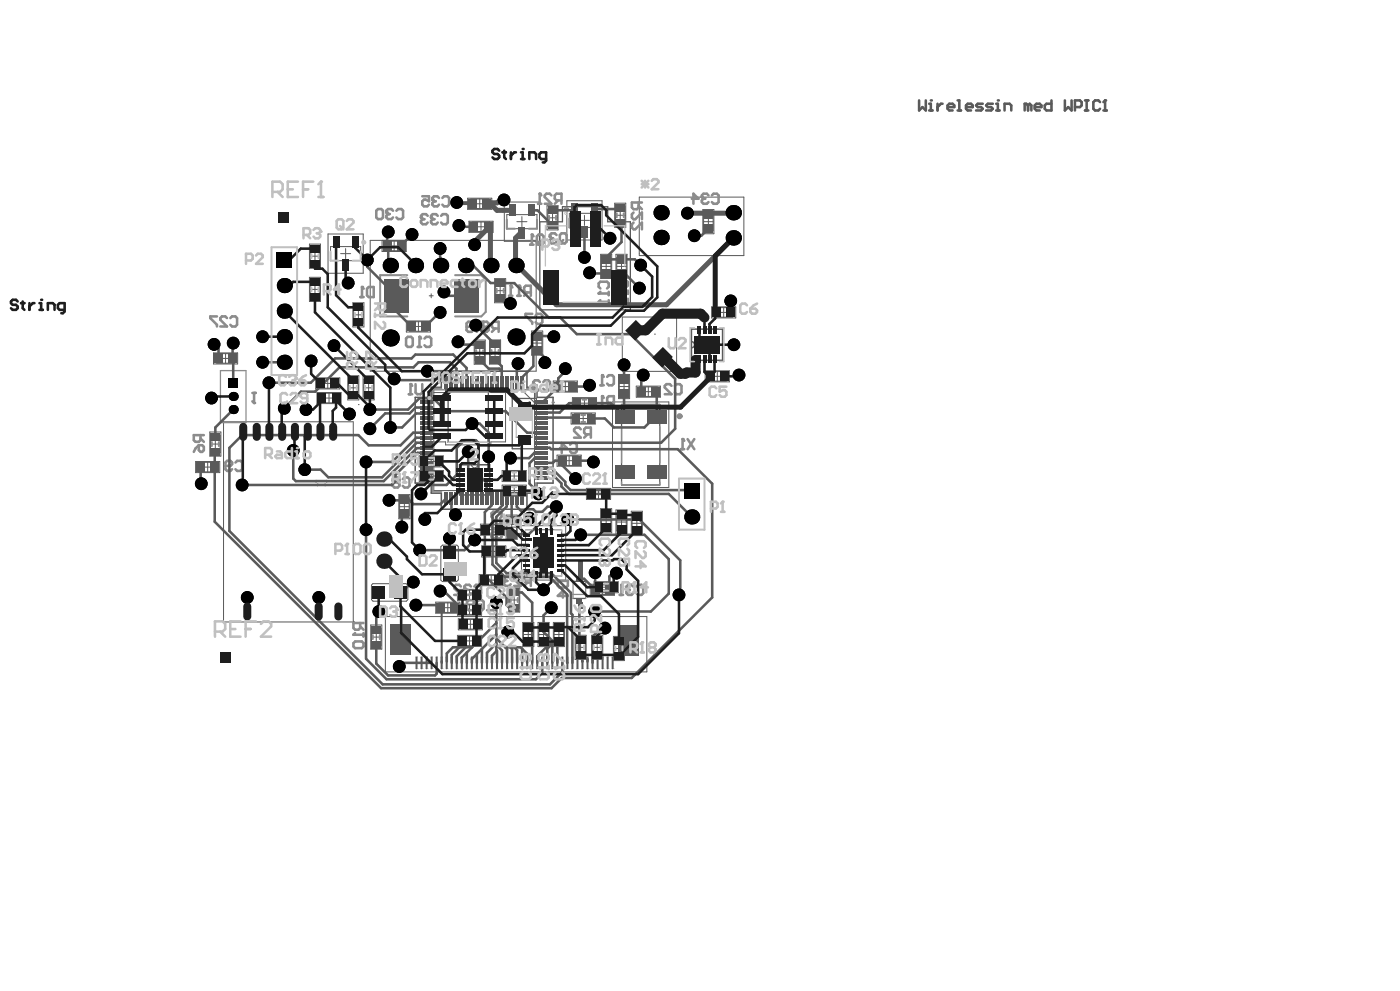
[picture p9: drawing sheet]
<svg xmlns="http://www.w3.org/2000/svg" width="371mm" height="262mm" viewBox="0 0 371 262" stroke-linecap="round" stroke-linejoin="round" font-family="sans-serif">
<g fill="none" stroke="#5a5a5a" stroke-width=".27">
<path d="M124 52.5h6.4v2.9h-6.4zM124.3 58.6h6.4v2.9h-6.4zM124.8 52.7h4.7v2.5h-4.7zM125.2 58.8h4.6v2.5h-4.6zM125.9 54h2.5M127.2 52.7v2.5M127.5 58.8v2.5M133.7 53.5h9.3v10.4h-9.3zM134.4 56.8h7.9v3.8h-7.9zM137 58.7h2.7M138.3 57.4v2.6M145 54.5h2.9v6.4h-2.9z"/>
<path d="M145.2 55.4h2.5v4.6h-2.5zM145.2 57.7h2.5M146.5 56.4v2.6M150.3 53.2h9.3v10.4h-9.3zM150.9 56.5h8v3.7h-8zM153.6 58.4h2.7M154.9 57v2.7M162.9 53.8h3v6.4h-3zM163.1 57h2.6M163.1 54.7h2.6v4.6h-2.6zM164.4 55.7v2.6M186.3 55.5h2.9v6.4h-2.9z"/>
<path d="M186.5 58.7h2.5M186.5 56.4h2.5v4.6h-2.5zM187.8 57.4v2.6M82 64.6h3v6.4h-3zM82 73.5h3v6.3h-3zM82.2 76.6h2.6M82.2 67.8h2.6M82.2 65.6h2.6v4.5h-2.6zM82.2 74.4h2.6v4.5h-2.6zM83.5 66.6v2.5M83.5 75.4v2.5M87 62h9.3v10.4h-9.3z"/>
<path d="M87.6 65.3h8v3.7h-8zM90.3 67.2h2.7M91.6 65.8v2.7M101.3 63.7h6.4v2.9h-6.4zM102.2 63.9h4.6v2.5h-4.6zM103.2 65.1h2.6M104.5 63.9v2.5M126.2 60.1h2.6M131.1 73.8h3v6.4h-3zM131.3 77h2.6M131.3 74.7h2.6v4.6h-2.6zM132.6 75.7v2.6"/>
<path d="M159.2 67.4h3v6.4h-3zM159.4 70.6h2.6M159.4 68.2h2.6v4.7h-2.6zM160.7 69.3v2.5M163.3 67.4h2.9v6.4h-2.9zM163.5 70.6h2.5M163.5 68.2h2.5v4.7h-2.5zM164.8 69.3v2.5M56.6 93.5h6.4v2.9h-6.4zM57.5 93.7h4.6v2.5h-4.6zM58.5 94.9h2.6M59.8 93.7v2.5"/>
<path d="M92.2 99.5h2.9v6.4h-2.9zM93.5 80.2h3v6.4h-3zM93.7 81.1h2.6v4.6h-2.6zM93.7 83.4h2.6M95 82.1v2.6M96.2 99.5h3v6.4h-3zM107.7 85h6.4v2.9h-6.4zM108.6 85.2h4.7v2.5h-4.7zM109.7 86.5h2.5M110.9 85.2v2.5M125.7 90.1h2.9v6.4h-2.9zM125.9 93.3h2.5"/>
<path d="M125.9 91h2.5v4.5h-2.5zM127.2 92v2.5M129.8 90h2.9v6.4h-2.9zM130 93.2h2.5M130 91h2.5v4.5h-2.5zM131.2 92v2.5M140.9 87.7h3v6.4h-3zM141.1 90.9h2.6M141.1 88.5h2.6v4.7h-2.6zM142.4 89.6v2.5M164 99.2h2.9v6.4h-2.9zM186.9 98.2h6.4v2.9h-6.4z"/>
<path d="M187.8 98.4h4.7v2.5h-4.7zM188.6 81.3h6.4v2.9h-6.4zM188.9 99.7h2.5M189.5 81.5h4.7v2.5h-4.7zM190.1 98.4v2.5M190.6 82.7h2.5M191.8 81.5v2.5M55.6 114.4h3v6.4h-3zM55.8 117.6h2.6M55.8 115.3h2.6v4.6h-2.6zM57.1 116.3v2.6M83.7 100.1h6.4v2.9h-6.4z"/>
<path d="M84 104h6.4v2.9h-6.4zM84.5 100.3h4.7v2.5h-4.7zM84.9 104.2h4.7v2.5h-4.7zM85.6 101.5h2.5M86 105.4h2.5M86.9 100.3v2.5M87.2 104.2v2.5M92.4 102.7h2.5M92.4 100.5h2.5v4.5h-2.5zM93.7 101.5v2.5M96.4 102.7h2.6M96.4 100.5h2.6v4.5h-2.6z"/>
<path d="M97.7 101.5v2.5M115 103.3h26.7v26.6h-26.7zM138.3 103.3l3.4 3.3M146.7 100.9h6.4v2.9h-6.4zM147.5 101.1h4.7v2.5h-4.7zM148.6 102.4h2.5M149.9 101.1v2.5M151.4 109.4h6.4v2.9h-6.4zM151.7 105.3h6.4v2.9h-6.4zM152.3 109.6h4.6v2.5h-4.6zM152.7 105.5h4.5v2.5h-4.5zM153.3 110.8h2.6"/>
<path d="M153.7 106.8h2.5M154.6 109.6v2.5M154.9 105.5v2.5M164.2 102.4h2.5M164.2 100h2.5v4.7h-2.5zM165.4 101.1v2.5M168.7 102.3h6.4v2.9h-6.4zM169.5 102.5h4.7v2.5h-4.7zM170.6 103.7h2.5M171.9 102.5v2.5M51.9 122.2h6.4v3h-6.4zM52.7 122.4h4.7v2.6h-4.7z"/>
<path d="M53.8 123.7h2.5M55.1 122.4v2.6M105.7 131h3v6.4h-3zM105.9 134.2h2.6M105.9 131.9h2.6v4.6h-2.6zM107.2 132.9v2.6M111.1 120.7h6.4v3h-6.4zM111.1 124.6h6.4v2.9h-6.4zM112 120.9h4.6v2.6h-4.6zM112.1 124.8h4.5v2.5h-4.5zM113 122.2h2.6M113.1 126.1h2.5"/>
<path d="M114.3 120.9v2.6M114.3 124.8v2.5M127.4 138.8h6.4v3h-6.4zM128.2 139h4.7v2.6h-4.7zM130.6 139v2.6M133.1 124.6h6.4v2.9h-6.4zM133.1 128.5h6.4v2.9h-6.4zM134 124.8h4.6v2.5h-4.6zM134 128.7h4.6v2.5h-4.6zM134.2 136.4h2.9v6.4h-2.9zM134.4 139.6h2.5M134.4 137.3h2.5v4.6h-2.5z"/>
<path d="M135 126.1h2.6M135.6 138.3v2.6M136.3 124.8v2.5M136.3 128.7v2.5M147.7 120.5h6.4v3h-6.4zM148.5 120.7h4.7v2.6h-4.7zM149.6 122h2.5M150.9 120.7v2.6M155.5 129.3h6.4v3h-6.4zM156.3 129.5h4.7v2.6h-4.7zM157.4 130.8h2.5M158.7 129.5v2.6"/>
<path d="M159.2 134.7h3v6.4h-3zM159.4 137.9h2.6M159.4 135.6h2.6v4.7h-2.6zM160.7 136.7v2.5M163.3 135.1h2.9v6.4h-2.9zM163.5 138.3h2.5M163.5 135.9h2.5v4.7h-2.5zM164.8 137v2.5M167.3 135.4h3v6.4h-3zM167.5 138.6h2.6M167.5 136.3h2.6v4.6h-2.6zM168.8 137.3v2.6"/>
<path d="M115.5 159.5h6.4v2.9h-6.4zM116.4 159.7h4.6v2.5h-4.6zM118.7 159.7v2.5M121.3 156.1h6.4v2.9h-6.4zM122.1 156.3h4.7v2.5h-4.7zM123.2 157.6h2.5M124.5 156.3v2.5M127 152.2h6.4v2.9h-6.4zM127.7 144.6h6.4v2.9h-6.4zM127.9 152.4h4.7v2.5h-4.7zM128.6 144.8h4.6v2.5h-4.6zM129 153.6h2.5"/>
<path d="M129.3 140.3h2.5M129.6 146h2.6M130.2 152.4v2.5M130.9 144.8v2.5M134.8 155.7h3v6.4h-3zM135 158.9h2.6M135 156.6h2.6v4.6h-2.6zM136.3 157.6v2.6M156.5 154.7h6.4v3h-6.4zM157.3 154.9h4.7v2.6h-4.7zM157.5 154.1h6.4v2.9h-6.4zM158.4 156.2h2.5"/>
<path d="M158.4 154.3h4.6v2.5h-4.6zM159.4 155.5h2.6M159.7 154.9v2.6M160.7 154.3v2.5M98.3 165.5h2.9v6.4h-2.9zM98.5 168.7h2.5M98.5 166.5h2.5v4.5h-2.5zM99.7 167.5v2.5M117.4 160.9h2.6M121.3 160h6.4v2.9h-6.4zM121.3 168.3h6.4v2.9h-6.4zM121.5 163.9h6.4v2.9h-6.4z"/>
<path d="M122.1 160.2h4.7v2.5h-4.7zM122.1 168.5h4.7v2.5h-4.7zM122.4 164.1h4.6v2.5h-4.6zM123.2 169.7h2.5M123.2 161.5h2.5M123.4 165.3h2.6M124.5 160.2v2.5M124.5 168.5v2.5M124.7 164.1v2.5M138.6 164.9h2.9v6.3h-2.9zM138.8 168.1h2.5M138.8 165.7h2.5v4.7h-2.5z"/>
<path d="M140 166.8v2.5M142.6 164.9h3v6.3h-3zM142.8 168.1h2.6M142.8 165.7h2.6v4.7h-2.6zM144.1 166.8v2.5M146.7 164.9h2.9v6.3h-2.9zM146.9 168.1h2.5M146.9 165.7h2.5v4.7h-2.5zM148.2 166.8v2.5M152.5 168.3h2.9v6.3h-2.9zM152.7 171.5h2.5M152.7 169.2h2.5v4.5h-2.5z"/>
<path d="M153.9 170.2v2.5M156.9 168.3h2.9v6.3h-2.9zM157.1 169.2h2.5v4.5h-2.5zM157.1 171.5h2.5M158.3 170.2v2.5M162.6 168.6h2.9v6.4h-2.9zM162.8 171.8h2.5M162.8 169.5h2.5v4.5h-2.5zM164.1 170.5v2.5"/>
<circle cx="140.4" cy="106.6" r=".2"/>
</g>
<path d="M110.1 105.2h4.2v-2.6h2.7v-4.3h22.7v4.3h2.7v2.6h4.2v22.7h-4.2v2.7h-2.7v4.3h-22.7v-4.3h-2.7v-2.7h-4.2z" fill="none" stroke="#5a5a5a" stroke-width=".41"/>
<g fill="#5a5a5a">
<path d="M153.2 159.6h1.3v1.7h-1.3z"/>
<path d="M153.2 148.6h1.3v5.4h-1.3z"/>
</g>
<g fill="none" stroke="#5a5a5a" stroke-width=".27">
<path d="M169.5 52.2h27.7v15.5h-27.7zM98.1 63.7h44v34.6h-44zM113.8 78.3h1M114.3 77.8v1.1M165 84h14.4v14.4h-14.4zM173.5 88.5h.1M59.2 111.7h34.4M59.3 111.7v53h34.6l-.3-.2v-52.8M114.2 104h3.9v-.8h12v.8h3.9v13h-3.9v.8h-12v-.8h-3.9zM162.4 106.5h14.9v22.6h-14.9zM125 123.1a.81 .81 0 0 0 .8 .8 .81 .81 0 0 0 .8-.8M138.2 139.2h11.8v14.4h-11.8z"/>
<path d="M98.5 155l.3-.4h8.9l.4 .4v3.8l-.4 .4h-8.8l-.4-.4zM116.9 144.8l.4-.4h3.8l.4 .4v8.8l-.5 .4h-3.7l-.4-.4zM139.3 140.3h9.6v12.3h-9.6zM102.2 163.3h69.3v14.7h-69.3z"/>
</g>
<path d="M183.3 90.5a.81 .81 0 0 1 .8 .8 .81 .81 0 0 1-.8 .8M183.3 87.2h8.3v8.2h-8.3zM121.8 123.1h8v8h-8z" fill="none" stroke="#5a5a5a" stroke-width=".41"/>
<path d="M143.1 58.7h6v-4h12v4h6v23.4h-24zM118.8 103.8h10.7v13.4h-10.7zM135.8 105.5h6.4v13.4h-6.4zM136.9 115.8h4.2M136.9 108.6h4.2M164.8 107.1h10.1v21.3h-10.1zM151.9 158.5h3.3M151.9 154h3.3" fill="none" stroke="#5a5a5a" stroke-width=".34"/>
<g fill="none" stroke="#8c8c8c" stroke-width=".53">
<path d="M134.4 58.2v2.4h2.1M142.3 58.2v2.4h-2.1M145.5 57.2v1M147.4 57.2v1M150.9 57.8v2.4h2.2M158.9 57.8v2.4h-2.1M163.5 56.5v1M165.3 56.5v1M108 72.9h-7.2v10.9h7.2M120.6 72.9h7l1.2 1.2v8.5l-1.2 1.2h-7M131.7 76.5v1M133.5 76.5v1"/>
<path d="M126.2 92.7v1.1M128.1 92.7v1.1M130.3 92.7v1.1M132.2 92.7v1.1M56.2 117.1v1M58 117.1v1M154.1 111.8h1M154.1 109.9h1M154.4 107.7h1.1M154.4 105.8h1.1M135.4 158.4v1M137.2 158.4v1"/>
<path d="M98.8 168.2v1.1M100.7 168.2v1.1"/>
</g>
<path d="M58.4 98.2h6.8v13.7h-6.8zM164.8 107.9v-.8h10.1v.8M164.8 113v9.6M174.9 113v9.6M164.8 127.6v.8h10.1v-.8M151.9 154v4.5M151.9 157.4h3.3M155.2 154v4.5" fill="none" stroke="#8c8c8c" stroke-width=".34"/>
<path d="M117.1 102.9h-2.4v2.4M139.6 102.9h2.4v2.4M114.7 127.9v2.4h2.4M142 127.9v2.4h-2.4" fill="none" stroke="#8c8c8c" stroke-width=".41"/>
<path d="M52.7 117.9l-.9 .9-.4 .9M52.7 117.9h.9l.4 .5v.8l-.4 .5h-.5l-.4-.5zM53.1 115.2v1.4l-.4 .4h-.9l-.4-.4v-1.4h2.6M53.1 116.1l.9 .9M66.9 104.1h.9M67.3 104.1v2.6" fill="none" stroke="#8c8c8c" stroke-width=".68"/>
<circle cx="67.3" cy="106.7" r=".34" fill="#8c8c8c"/>
<path d="M104.2 55.8l-.5-.4h-.8l-.5 .4v.5M105.1 55.8l.4-.4h.9l.5 .4v1.8l-.5 .4h-.9l-.4-.4M66.9 106.3l.4 .4M104.6 127.8l-.5-.5v-.4l.5-.4h.8l.5 .4v.4l-.5 .5M104.6 127.8l-.5 .4v.5l.5 .4h.8l.5-.4v-.5l-.5-.4M104.6 127.8h.8M106.8 126.9l.4-.4h.9l.4 .4v1.8l-.4 .4h-.9l-.4-.4" fill="none" stroke="#8c8c8c" stroke-width=".68"/>
<circle cx="102.4" cy="56.3" r=".34" fill="#8c8c8c"/>
<path d="M99.7 55.8l.5-.4h.9l.4 .4v1.8l-.4 .4h-.9l-.5-.4zM102.4 56.3l.5 .4M102.9 56.7h.4M102.9 56.7l-.5 .4v.5l.5 .4h.8l.5-.4M147.5 62.2l-.4-.4h-.9l-.4 .4v.5M148.4 62.2l.5-.4h.8l.5 .4v1.8l-.5 .5h-.8l-.5-.5zM149.3 63.6l-.9 .9M123.8 159.4l.4-.4h1.4v2.6h-1.4l-.4-.4zM126.5 159.4l.4-.4h.9l.4 .4v1.8l-.4 .4h-.9l-.4-.4M130.9 159v2.6h-1.8" fill="none" stroke="#8c8c8c" stroke-width=".68"/>
<circle cx="145.8" cy="62.7" r=".34" fill="#8c8c8c"/>
<path d="M145.8 62.7l.4 .4M146.2 63.1h.4M146.2 63.1l-.4 .5v.4l.4 .5h.9l.4-.5M108.4 104.4h.9M108.8 101.7v2.7M110.2 101.7v2.3l.4 .4h.9l.4-.4v-2.3M59.8 123.4h1.3l.4-.5v-.4l-.4-.4h-.9l-.4 .4v1.8l.4 .4h.9l.4-.4M62.4 122.5l.5-.4h.9l.4 .4v1.8l-.4 .4h-.9l-.5-.4" fill="none" stroke="#8c8c8c" stroke-width=".68"/>
<circle cx="108.8" cy="101.7" r=".34" fill="#8c8c8c"/>
<path d="M110.8 91.9h.8M111.2 89.2v2.7M112.5 89.7l.5-.5h.9l.4 .5v1.7l-.4 .5h-.9l-.5-.5M108.8 101.7l.5 .5" fill="none" stroke="#8c8c8c" stroke-width=".68"/>
<circle cx="111.2" cy="89.2" r=".34" fill="#8c8c8c"/>
<path d="M107.6 89.7l.5-.5h.9l.4 .5v1.7l-.4 .5h-.9l-.5-.5zM111.2 89.2l.4 .5M124.8 155.3l-.4-.4h-.9l-.4 .4v.5M125.7 155.3l.5-.4h.9l.4 .4v1.8l-.4 .5h-.9l-.5-.5" fill="none" stroke="#8c8c8c" stroke-width=".68"/>
<circle cx="123.1" cy="155.8" r=".34" fill="#8c8c8c"/>
<g fill="none" stroke="#8c8c8c" stroke-width=".68">
<path d="M123.7 86.6h1.3l.5-.5v-.4l-.5-.5h-.9l-.4 .5v1.7l.4 .5h.9l.5-.5M127.2 87l-.9 .9M128.1 85.2v2.7M128.2 86.6l-.5 .4v.4l.5 .5h.9l.4-.5v-.4l-.4-.4M128.2 86.6h.9M128.2 85.2l-.5 .5v.4l.5 .5M129.1 86.6l.4-.5v-.4l-.4-.5h-2.3l-.5 .5v.9l.5 .4h1.3M131.3 87l-.9 .9M132.2 87h-1.4l-.4-.4v-.9l.4-.5h1.4v2.7M143.1 101.2l-.4-.5h-.9l-.4 .5v.4M144 101.2l.5-.5h.8l.5 .5v1.7l-.5 .5h-.8l-.5-.5M148.5 118.6h1.7l-1.3-1.3v2.7"/>
<path d="M151.1 117.8l.5-.5h.9l.4 .5v1.7l-.4 .5h-.9l-.5-.5M154 113.7l-.5-.4h-.9l-.4 .4v.4l1.8 1.8h-1.8M155.7 115l-.8 .9M156.6 115h-1.3l-.4-.4v-.9l.4-.4h1.3v2.6M130.7 137.3l-.4-.4v-.9l.4-.5h1.8l.5 .5v.9l-.5 .4M130.7 138.2l-.4 .4v.9l.4 .5h.5l1.8-1.8v1.8M122.2 155.3l-.5-.4h-.9l-.4 .4v.5l1.8 1.8h-1.8M123.1 155.8l.4 .4M123.5 156.2h.5M123.5 156.2l-.4 .5v.4l.4 .5h.9l.4-.5M131.6 141.3l-.4-.4h-.5l-.4 .4v.9l.4 .4h.5l.4-.4M131.6 141.3l.5-.4h.4l.5 .4v.9l-.5 .4h-.4l-.5-.4"/>
<path d="M131.6 141.3v.9M147.9 153.8h2.6v1.4l-.4 .4h-1.8l-.4-.4zM150.5 157.8h-2.6l1.3-1.3v1.8"/>
</g>
<circle cx="141.4" cy="101.6" r=".34" fill="#8c8c8c"/>
<path d="M142.6 54h.9M143.1 51.3v2.7M146.2 51.7l-.5-.4h-.9l-.4 .4v.5l1.8 1.8h-1.8M148 53.1l-.9 .9M148.8 53.1h-1.3l-.4-.5v-.9l.4-.4h1.3v2.7M141.4 101.6l.4 .5M141.8 102.1h.4M141.8 102.1l-.4 .4v.4l.4 .5h.9l.4-.5" fill="none" stroke="#8c8c8c" stroke-width=".68"/>
<circle cx="143.1" cy="51.3" r=".34" fill="#8c8c8c"/>
<path d="M143.1 51.3l.4 .4M167.8 155.3l-.4-.4h-.9l-.4 .4v.5M168.7 155.3l.5-.4h.9l.4 .4v1.8l-.4 .5h-.9l-.5-.5" fill="none" stroke="#8c8c8c" stroke-width=".68"/>
<circle cx="166.1" cy="155.8" r=".34" fill="#8c8c8c"/>
<path d="M164.3 157.6h.9M164.7 154.9v2.7M166.1 155.8l.4 .4M166.5 156.2h.5M166.5 156.2l-.4 .5v.4l.4 .5h.9l.4-.5" fill="none" stroke="#8c8c8c" stroke-width=".68"/>
<circle cx="164.7" cy="154.9" r=".34" fill="#8c8c8c"/>
<path d="M163.8 77.4h2.6M164.2 76.1l-.4-.5v-.9l.4-.4h1.8l.4 .4v.9l-.4 .5M166.4 76.9v.9M178 102.2l-.4-.5h-.9l-.5 .5v.4l1.8 1.8h-1.8M178.9 102.2l.4-.5h.9l.5 .5v1.8l-.5 .4h-.9l-.4-.4M164.7 154.9l.5 .4" fill="none" stroke="#8c8c8c" stroke-width=".68"/>
<circle cx="163.8" cy="77.4" r=".34" fill="#8c8c8c"/>
<g fill="none" stroke="#8c8c8c" stroke-width=".68">
<path d="M167.9 56.3l-.4 .4v.9l.4 .5h.5l1.8-1.8v1.8M167.9 59l-.4 .4v.9l.4 .4h.5l1.8-1.7v1.7M169.3 53.6v1.4l-.5 .4h-.9l-.4-.4v-1.4h2.7M169.3 54.5l.9 .9M140.5 64.8h.9M141 62.1v2.7M142.3 62.6l.5-.5h.9l.4 .5v1.8l-.4 .4h-.9l-.5-.4zM143.2 63.9l-.9 .9M164.2 76.9l-.4 .5M164.2 79.2l-.4 .4v.9l.4 .4h.5l1.7-1.7v1.7M57.5 83.8h-1.8v.4l1.8 1.8v.5M60.2 84.2l-.5-.4h-.9l-.4 .4v.5l1.8 1.8h-1.8"/>
<path d="M61.1 84.2l.4-.4h.9l.4 .4v1.8l-.4 .5h-.9l-.4-.5"/>
</g>
<circle cx="141" cy="62.1" r=".34" fill="#8c8c8c"/>
<path d="M141 62.1l.4 .5M135.4 153l-.5-.5h-.8l-.5 .5v.4M138 153l-.4-.5h-.9l-.4 .5v.4l1.7 1.8h-1.7M139.8 154.3l-.9 .9M140.7 154.3h-1.3l-.5-.4v-.9l.5-.5h1.3v2.7" fill="none" stroke="#8c8c8c" stroke-width=".68"/>
<circle cx="133.6" cy="153.4" r=".34" fill="#8c8c8c"/>
<path d="M159.2 107.6h.9M159.6 104.9v2.7M161.8 106.7l-.9 .9M162.7 106.7h-1.3l-.5-.4v-.9l.5-.5h1.3v2.7M133.6 153.4l.5 .5M134.1 153.9h.4M134.1 153.9l-.5 .4v.4l.5 .5h.8l.5-.5" fill="none" stroke="#8c8c8c" stroke-width=".68"/>
<circle cx="159.6" cy="104.9" r=".34" fill="#8c8c8c"/>
<path d="M159.6 99.4v2.6M160.9 99.8l.5-.4h.9l.4 .4v1.8l-.4 .4h-.9l-.5-.4M159.2 102h.9M159.6 104.9l.5 .5" fill="none" stroke="#8c8c8c" stroke-width=".68"/>
<circle cx="159.6" cy="99.4" r=".34" fill="#8c8c8c"/>
<path d="M137.2 78.3h.8M137.6 75.7v2.6M139.8 77.5l-.9 .8M140.7 77.5h-1.3l-.5-.5v-.9l.5-.4h1.3v2.6M141.1 83.1h-1.8v.5l1.8 1.7v.5M142 83.6l.4-.5h.9l.5 .5v1.7l-.5 .5h-.9l-.4-.5M159.6 99.4l.5 .4" fill="none" stroke="#8c8c8c" stroke-width=".68"/>
<circle cx="137.6" cy="75.7" r=".34" fill="#8c8c8c"/>
<path d="M134.9 78.3h.9M135.4 75.7v2.6M137.6 75.7l.4 .4" fill="none" stroke="#8c8c8c" stroke-width=".68"/>
<circle cx="135.4" cy="75.7" r=".34" fill="#8c8c8c"/>
<path d="M95.5 78.7h.9M96 76v2.7M97.3 76.5l.4-.5h1.4v2.7h-1.4l-.4-.5zM135.4 75.7l.4 .4" fill="none" stroke="#8c8c8c" stroke-width=".68"/>
<circle cx="96" cy="76" r=".34" fill="#8c8c8c"/>
<path d="M96 76l.4 .5M158.7 77.7h2.7M159.1 76.4l-.4-.4v-.9l.4-.5h1.8l.5 .5v.9l-.5 .4M161.4 77.3v.9" fill="none" stroke="#8c8c8c" stroke-width=".68"/>
<circle cx="158.7" cy="77.7" r=".34" fill="#8c8c8c"/>
<path d="M158.7 79.9h2.7M159.1 77.3l-.4 .4M161.4 79.5v.9" fill="none" stroke="#8c8c8c" stroke-width=".68"/>
<circle cx="158.7" cy="79.9" r=".34" fill="#8c8c8c"/>
<path d="M116.4 52.4l-.5-.4h-.9l-.4 .4v.5M117.3 52.4l.4-.4h.9l.4 .4v1.8l-.4 .4h-.9l-.4-.4M159.1 79.5l-.4 .4" fill="none" stroke="#8c8c8c" stroke-width=".68"/>
<circle cx="114.6" cy="52.9" r=".34" fill="#8c8c8c"/>
<path d="M111.9 52h1.8v1.3l-.9-.4h-.4l-.5 .4v.9l.5 .4h.9l.4-.4M114.6 52.9l.4 .4M115 53.3h.5M115 53.3l-.4 .5v.4l.4 .4h.9l.5-.4M116 57.2l-.4-.5h-.9l-.4 .5v.4M116.9 57.2l.5-.5h.9l.4 .5v1.7l-.4 .5h-.9l-.5-.5" fill="none" stroke="#8c8c8c" stroke-width=".68"/>
<circle cx="114.3" cy="57.6" r=".34" fill="#8c8c8c"/>
<path d="M113.4 57.2l-.5-.5h-.9l-.4 .5v.4M114.3 57.6l.4 .5M114.7 58.1h.5M114.7 58.1l-.4 .4v.4l.4 .5h.9l.4-.5" fill="none" stroke="#8c8c8c" stroke-width=".68"/>
<circle cx="111.6" cy="57.6" r=".34" fill="#8c8c8c"/>
<path d="M111.6 57.6l.4 .5M112 58.1h.5M112 58.1l-.4 .4v.4l.4 .5h.9l.5-.5M180.5 119h.9M180.9 116.3v2.7M182.3 116.3l1.8 2.7M184.1 116.3l-1.8 2.7" fill="none" stroke="#8c8c8c" stroke-width=".68"/>
<circle cx="180.9" cy="116.3" r=".34" fill="#8c8c8c"/>
<path d="M187.8 51.7l-.4-.4h-.9l-.5 .4v.5M188.7 51.7l.5-.4h.8l.5 .4v1.8l-.5 .5h-.8l-.5-.5M180.9 116.3l.5 .4" fill="none" stroke="#8c8c8c" stroke-width=".68"/>
<circle cx="186" cy="52.2" r=".34" fill="#8c8c8c"/>
<path d="M183.4 52.6h1.8l-1.4-1.3v2.7M186 52.2l.5 .4M186.5 52.6h.4M186.5 52.6l-.5 .5v.4l.5 .5h.9l.4-.5M93.7 168.1h2.7M95.5 165v1.3l-.5 .5h-.9l-.4-.5v-1.3h2.7M95.5 165.9l.9 .9M96.4 167.7v.9" fill="none" stroke="#8c8c8c" stroke-width=".68"/>
<circle cx="93.7" cy="168.1" r=".34" fill="#8c8c8c"/>
<path d="M93.7 170.3l.4-.4h1.8l.5 .4v.9l-.5 .5h-1.8l-.4-.5zM94.1 167.7l-.4 .4" fill="none" stroke="#8c8c8c" stroke-width=".68"/>
<g fill="none" stroke="#8c8c8c" stroke-width=".67">
<circle cx="133.6" cy="55.7" r=".33"/>
<circle cx="150.1" cy="55.4" r=".33"/>
</g>
<circle cx="146.6" cy="106.6" r=".2" fill="none" stroke="#8c8c8c" stroke-width=".41"/>
<circle cx="180.1" cy="110.2" r=".4" fill="none" stroke="#8c8c8c" stroke-width=".8"/>
<g fill="none" stroke="#5a5a5a" stroke-width=".68">
<path d="M121.1 53.6h3.9M152.4 55.4l-.3 .3M102.9 69.5l.4 .4M102.9 61.4l-.3 .3M116.7 65.8v4.1M116.7 65.8h.1M117.7 77.3l1 1M122 60.1h3.6M132.6 79l1.4 1.4h1.3M132.6 75h3.7M154.9 68.2h.1M156.3 72.2l.2 .2"/>
<path d="M160.7 68.2v.5M61.7 94.9l.1 .2M61.7 94.9h.1M61.8 90.9l-.1 .1M105 82.5l4.1 4M116.5 82.7h.2M119 98.3l.7 .6v2.4M121.4 90.5l.8 .8M133 98.3v3M141.4 93.7v3.3M144.4 94.8v1.2M146.6 89l.2 .2"/>
<path d="M165.4 96.1v.5M56.9 119.8v3.9M62.2 101.2l-.4 .3M95 115.2l2.7 2.7M109.5 114.6l-3.3 3.3M110.4 115.9h2.6M110.5 117.3h2.5M110.7 119.9h2.3M111.1 105.5h3.8M113 118.6l-2.5 .1M113 109.3l-.2 .2h-2.5M114.6 100.3l-.3 .4"/>
<path d="M117.4 100.3l.9 1M123.1 116.6l-2 2M138.3 100v1.3M141.6 119.9l-1.4 1.4M143.7 110.6h.1M143.7 118.6h2l.4 .4M143.7 106.6h.1M152.4 110.6l.2 .2M156.3 102l-.4 .4M160.4 110.8l2.3 2.4M165.4 110.3l.2 .1M53.2 127.9l.2 .2"/>
<path d="M77.7 126.8l.7 .6M83.8 127.4h2.8M83.8 127.4h.1M86.2 128.4h.1M86.2 128.4h-2M86.6 127.4h.1M104.8 125.8v1.6M107.2 136.1l-.7 .6v2.9M108.4 132.3h-1.2l-.2 .2M118.3 131.9l-1.6 1.6M126.8 125.7l2.2 2.2M130.3 131.9v1.9"/>
<path d="M133 131.9l.3 .3v1.6M134.3 131.9v2.2M135.7 131.9l-.1 .1M139.4 134.9h2M140.4 137.2l-.5 .5M141.8 121.3l-1.4 1.4M143.7 125.3h2.3M143.7 123.9h2.4M145.1 134.2h1.8M147.1 122l-.5 .6h-2.9M148.8 128.1v.7M149 122v1.2"/>
<path d="M149.9 127.6v.8l1.3 1.4M157 122l.3 .4M109.2 154.2l-2.4 2.4M116.7 156.5h1M119.2 141.9v.7M134.3 158.2v2.1l.6 .6h1.4M154.9 153.3l2.9 2.9M157.1 156.2l.3 .3M161.5 152.6v3.6M106.8 175.6l-1 .9M110.4 175.6h4M115.8 175.6v2.9"/>
<path d="M115.8 160.3l1.3 1.3M117.1 175.2v.4M120.1 171.4l-1.7 1.7M121.8 171.4h3.3l-1.3 1.4M122.4 174.2v1.4M125.1 174.5v1.1M135.3 171.4l.4 .5M136.3 171.4h-2.4l.5 .5M138 171.4l.4 .4M143.7 175.6v2.6M146.5 169.7v.7l-1.4 1.4M149.1 175.6v2.4"/>
<path d="M150.3 175.5l.1 .1M154.4 175.2h.1M155.7 174.6v.6M159.3 166.4h1.1"/>
</g>
<path d="M132.6 53h1M129.4 60.4l.6 .6" fill="none" stroke="#5a5a5a" stroke-width="1.3"/>
<circle cx="165.4" cy="96.1" r=".34" fill="#5a5a5a"/>
<g fill="none" stroke="#5a5a5a" stroke-width=".68">
<path d="M243.6 26.6v2.7l.9-.9 .9 .9v-2.7M246.3 29.3h.9M246.3 27.5h.5v1.8M121.1 53.6l.3 .4h3.9l-.3-.4M122.2 59.7h-.6l.4 .4M140.5 55.7h2l4 4M146.5 55.7h5.6M164.4 59l.4 .4v4.7l-4.1 4.1M164.4 55l-.3 .4h-6.6M97.4 68.9v1.8l7.6 7.6v4.2M102.6 61.7v3.4M102.9 65.1v4.4"/>
<path d="M109.2 62.1l-2.8 3M118.7 78.3h4.9v3.5M123.7 68.6l6.4 6.4h2.5M136.3 75l9.2 9.1h3l4.4 4.4h14.2l11.9 11.8v13.2l-3.7 3.8h-31.6M154.9 61.4v6.8M156.5 72.4h4.2M160.7 68.7h7.6l1.5 1.5M164.8 72.4h.8l3.9 3.9-.6 .6M187.8 60.6l-1.9 1.8h-1.8M55.6 91.2h1.1l1.2 1.2v2.5M61.7 91v3.9M61.8 95.1v6.4"/>
<path d="M69.6 95.9h5.8M113.3 98.3h5.7M116.5 82.7l-3.7 3.7M122.2 91.3h5M126.1 86.1l5.1 5.1M131.2 95.2l1.8 1.8v1.3l-.7-.7h-2.8l-2.3-2.3M137.3 96.3l-.3 .3v4.7M141.4 97l-3.1 3M141.4 93.7l1-1 2 2.1M142.4 89h4.2M150.3 97.9l.2-.3h-.6v.7l-1.9 1.9v2.2l-4.2 4.2M165.4 96.1v4.4"/>
<path d="M171.2 99.3h-.7l-.5 .5v3.9M57.1 119.6l-.2 .2M61.8 108.5l-4.7 4.7v2.4M61.8 105l-.6 .6M77.7 119.3v7.5M95 115.2h-30.8l-3.4 3.4v22l40.6 40.7h44.4l3.3-3.3M97.7 117.9h8.5M104.5 100.3l.3 .4h9.5M109.5 114.6h3.5M110.3 109.5l-3.7 3.7h-3.1M110.4 115.9l-6.5 6.5h-6.9M110.5 117.3l-9.2 9.1h-14.3l-2-2h-4.2"/>
<path d="M110.5 118.7l-8.8 8.7h-15.1M110.7 119.9l-5.9 5.9M111.1 105.5l-2.9 3h-10.1M113 107.9h-2.8l-1.6 1.6h-6.5l-4 4M114.6 100.3h2.8M114.9 105.5l3.4 3.4h15.7l5.7 5.7h4M121 101.3v-3.6l-1.7-1.8h-8.3l-1.4 1.4h-19.6l-6.5 6.4h-3.7l-4.4 4.4M121.1 118.6v7.1l-2.7 2.7h-4.4l-2.4 2.4M123.1 116.6h3.1l.6 .7v8.4M123.7 101.3v-3.9l-3.6-3.5h-10l-1 1h-20.3l-6.4 6.5h-11.1M124.1 119.6v7.2l3.6 3.5v1.6M125.1 112.2h2.1l2.3 2.4v6.4"/>
<path d="M141.6 119.9h2.1M143.7 110.6h8.7M146.1 119h33.6l9.1 9.1v30.1l-21.3 21.4h-18.6l-2.7 2.7h-45.2l-44.1-44.1v-14.5M151.7 102.4h4.2M152.9 106.8h-2l-2.5 2.5h-4.7M156.6 110.8h3.8M165.4 103.3v7l-3.5-3.5h-5M173.8 110.2l-3 3h-8.1M173.9 104.2l.2 .2v6.1M53.2 123.7v4.2M64.2 128.4h20M78.4 127.4h5.4"/>
<path d="M103.1 132.5h3.9M104.8 127.4l-1 1h-17.6M108.4 132.3l1.2 1.2h7.1M119.7 131.9v3.4l1 1M129 127.9v4M130.3 133.8l-1.8 1.8v16.9l5.8 5.7M133.3 133.8l-2.7 2.7v13l3.3 3.3h11.8l4.6 4.6v18.1M134.3 134.1l-2.7 2.8v12.2l2.7 2.7h11.8l5.3 5.2v5.4l.3 .4v12.8M135.3 121.3h4.9M135.6 132v5.7h4.3M137 131.9v2.3l1.3 1.4h.4l.7-.7M140.4 122.7v5.4l2.3 2.4v.3"/>
<path d="M141.8 121.3h1.9M145.1 134.2l-1.3 1.4h-1.8l-.6-.7M146 125.3l2.8 2.8M146.1 123.9l3.8 3.7M147.1 122h1.9M147.5 134.2l-7.3 7.3h-4.6M148.8 128.8l2 2h26.5l6.1 6.1M149 123.2l3.6 3.6M150.5 137.6h19l10.8 10.8v8.8l-.3 .4M151.2 129.8h31.8l.4 .3M152.7 122h4.3M97 140.3v34.2l5.5 5.4h39.6l1.6-1.7"/>
<path d="M104.8 156.6h2M109.2 154.2h.4M117.7 156.5l2.9 2.9v1.5M125.8 143l-2.7 2.7h-11.8M131.6 159.6v12.9l-1.2 1.2v1.9M137.3 156.9h1.1l2.7 2.7v16M153.6 159.2v13.2l2.1 2.2M153.6 153.3h1.3M153.9 141.6h16.9l6.5 6.5v9.1l-4.8 4.8h-14.9M157.8 151.7v4.5M163.4 151.8h-1l-.9 .8M99.7 170.7v5.1l3.2 3.1h12.4l.5-.4"/>
<path d="M100.4 162l-.7 .6v4.1M106.8 175.6h3.6M110.2 160.3h5.6M118.4 173.1v2.1M120.1 171.4h1.7l-2 2v2.2M122.4 174.2l1.4-1.4v2.8M123.4 171.4l-2.3 2.4v1.8M126.4 173.2v2.4M127.7 171.9v3.7M131.6 165l-6.5 6.4M131.6 170.4l-2.5 2.5v2.7M131.6 169.2l2.3 2.2"/>
<path d="M131.6 168.1l-6.5 6.4M131.7 170.9l1.4 1.4v3.3M131.7 172.3v3.3M134.4 171.9v3.7M135.7 171.9v3.7M138 171.4h-1.7l.8 .8v3.4M138.4 175.6v-3.8l1.3 1.4v2.4M145.1 171.8v3.8M146.1 160.9l-2 2.1v4.4l3.6 3.6v4.6M146.4 170.5v5.1M146.5 169.7l-4.1 4.1v1.8M154.4 173.2v2"/>
<path d="M159.3 166.4l-2.2 2.2v7"/>
</g>
<path d="M132.6 53l-.8 .7h-2l1.9 2h4.1M194.4 56.3l-12.2 .2M129.4 60.4l-4.4 4.4h.8M130 61v8.9M138 61.7l-1.3 1.3v6.9l10.8 10.8h29.2l17.7-17.7" fill="none" stroke="#5a5a5a" stroke-width="1.3"/>
<path d="M117.1 161.6v13.6" fill="none" stroke="#5a5a5a" stroke-width=".53"/>
<circle cx="246.8" cy="26.6" r=".34" fill="#5a5a5a"/>
<path d="M248.5 27.5v1.8M249.9 27.5h-.5l-.9 .9M251.2 28.4h1.8v-.5l-.5-.4h-.9l-.4 .4v.9l.4 .5h.9M253.9 29.3h.8M253.9 26.6h.4v2.7M256.1 28.4h1.8v-.5l-.5-.4h-.9l-.4 .4v.9l.4 .5h.9M260.5 27.5h-1.3l-.5 .4 .5 .5h.9l.4 .4-.4 .5h-1.4M263.2 27.5h-1.3l-.5 .4 .5 .5h.8l.5 .4-.5 .5h-1.3M264.1 27.5h.4v1.8M264.1 29.3h.9" fill="none" stroke="#5a5a5a" stroke-width=".68"/>
<circle cx="264.5" cy="26.6" r=".34" fill="#5a5a5a"/>
<g fill="none" stroke="#5a5a5a" stroke-width=".68">
<path d="M266.3 29.3v-1.8h1.3l.5 .4v1.4M272.5 27.9l-.4-.4h-.5v1.8M272.5 27.9v1.4M272.5 27.9l.5-.4 .4 .4v1.4M274.3 28.4h1.8v-.5l-.5-.4h-.9l-.4 .4v.9l.4 .5h.9M278.7 26.6v2.7h-1.3l-.4-.5v-.9l.4-.4h1.3M282.3 26.6v2.7l.9-.9 .9 .9v-2.7M285 28.4h1.3l.4-.5v-.9l-.4-.4h-1.3v2.7M287.6 29.3h.9M287.6 26.6h.9M288.1 26.6v2.7M291.6 27l-.4-.4h-.9l-.5 .4v1.8l.5 .5h.9l.4-.5"/>
<path d="M292.5 29.3h.9M292.9 26.6v2.7"/>
</g>
<circle cx="292.9" cy="26.6" r=".34" fill="#5a5a5a"/>
<path d="M292.9 26.6l-.4 .4" fill="none" stroke="#5a5a5a" stroke-width=".68"/>
<g fill="#000">
<circle cx="121.1" cy="53.6" r="1.69"/>
<circle cx="121.6" cy="59.7" r="1.69"/>
<circle cx="133.6" cy="53" r="1.69"/>
<circle cx="175.2" cy="56.3" r="2.03"/>
<circle cx="182.2" cy="56.5" r="1.69"/>
<circle cx="194.4" cy="56.3" r="2.03"/>
<circle cx="75.4" cy="75.6" r="2"/>
<circle cx="92.3" cy="75" r="1.69"/>
<circle cx="97.4" cy="68.9" r="1.69"/>
<circle cx="102.9" cy="61.4" r="1.69"/>
<circle cx="103.5" cy="70.3" r="2.03"/>
<circle cx="109.2" cy="62.1" r="1.69"/>
<circle cx="110.1" cy="70.3" r="2.03"/>
<circle cx="116.7" cy="65.8" r="1.69"/>
<circle cx="116.8" cy="70.3" r="2.03"/>
<circle cx="117.7" cy="77.3" r="1.69"/>
<circle cx="123.5" cy="70.3" r="2.03"/>
<circle cx="125.8" cy="64.8" r="1.69"/>
<circle cx="130.1" cy="70.3" r="2.03"/>
<circle cx="136.8" cy="70.3" r="2.03"/>
<circle cx="154.9" cy="68.2" r="1.69"/>
<circle cx="156.3" cy="72.2" r="1.69"/>
<circle cx="161.7" cy="63.1" r="1.69"/>
<circle cx="169.5" cy="76.3" r="1.69"/>
<circle cx="169.8" cy="70.2" r="1.69"/>
<circle cx="175.2" cy="62.9" r="2.03"/>
<circle cx="184.1" cy="62.4" r="1.69"/>
<circle cx="193.7" cy="79.7" r="1.69"/>
<circle cx="194.4" cy="63" r="2.03"/>
<circle cx="56.7" cy="91.2" r="1.69"/>
<circle cx="61.8" cy="90.9" r="1.69"/>
<circle cx="69.6" cy="95.9" r="1.69"/>
<circle cx="69.6" cy="89.2" r="1.69"/>
<circle cx="75.4" cy="89.2" r="2"/>
<circle cx="75.4" cy="82.4" r="2"/>
<circle cx="75.4" cy="95.9" r="2"/>
<circle cx="82.5" cy="95.6" r="1.69"/>
<circle cx="88.5" cy="91.5" r="1.69"/>
<circle cx="103.5" cy="89.5" r="2.27"/>
<circle cx="113.3" cy="98.3" r="1.69"/>
<circle cx="116.7" cy="82.7" r="1.69"/>
<circle cx="121.4" cy="90.5" r="1.69"/>
<circle cx="126.1" cy="86.1" r="1.69"/>
<circle cx="135.3" cy="80.4" r="1.69"/>
<circle cx="136.8" cy="89.2" r="2.27"/>
<circle cx="137.3" cy="96.3" r="1.69"/>
<circle cx="144.4" cy="96" r="1.69"/>
<circle cx="146.8" cy="89.2" r="1.69"/>
<circle cx="149.9" cy="97.6" r="1.69"/>
<circle cx="165.4" cy="96.6" r="1.69"/>
<circle cx="170.5" cy="99.3" r="1.69"/>
<circle cx="194.5" cy="91.3" r="1.69"/>
<circle cx="195.9" cy="99.3" r="1.69"/>
<circle cx="56.1" cy="105.4" r="1.69"/>
<circle cx="61.8" cy="108.5" r="1.2"/>
<circle cx="61.8" cy="105" r="1.2"/>
<circle cx="71.3" cy="101.4" r="1.69"/>
<circle cx="75.4" cy="108.1" r="1.69"/>
<circle cx="77.7" cy="119.3" r="1.69"/>
<circle cx="81.1" cy="108.5" r="1.69"/>
<circle cx="92.6" cy="109.7" r="1.69"/>
<circle cx="98.1" cy="113.5" r="1.69"/>
<circle cx="98.1" cy="108.5" r="1.69"/>
<circle cx="103.5" cy="113.2" r="1.69"/>
<circle cx="104.5" cy="100.3" r="1.69"/>
<circle cx="124.1" cy="119.6" r="1.69"/>
<circle cx="125.1" cy="112.2" r="1.69"/>
<circle cx="156.3" cy="102" r="1.69"/>
<circle cx="53.4" cy="128.1" r="1.69"/>
<circle cx="64.2" cy="128.4" r="1.69"/>
<circle cx="80.8" cy="124.4" r="1.69"/>
<circle cx="97" cy="122.4" r="1.69"/>
<circle cx="103.1" cy="132.5" r="1.69"/>
<circle cx="106.5" cy="139.6" r="1.69"/>
<circle cx="111.6" cy="130.8" r="1.69"/>
<circle cx="112.6" cy="137.6" r="1.69"/>
<circle cx="120.7" cy="136.3" r="1.69"/>
<circle cx="129.5" cy="121" r="1.69"/>
<circle cx="135.3" cy="121.3" r="1.69"/>
<circle cx="140.4" cy="137.2" r="1.69"/>
<circle cx="142.7" cy="130.8" r="1.69"/>
<circle cx="147.5" cy="134.2" r="1.69"/>
<circle cx="150.5" cy="137.6" r="1.69"/>
<circle cx="152.6" cy="126.8" r="1.69"/>
<circle cx="157.3" cy="122.4" r="1.69"/>
<circle cx="183.4" cy="136.9" r="2"/>
<circle cx="65.5" cy="158.2" r="1.69"/>
<circle cx="84.5" cy="158.2" r="1.69"/>
<circle cx="97" cy="140.3" r="1.69"/>
<circle cx="109.6" cy="154.2" r="1.69"/>
<circle cx="111.3" cy="145.7" r="1.69"/>
<circle cx="116.7" cy="156.5" r="1.69"/>
<circle cx="119.2" cy="142.6" r="1.69"/>
<circle cx="125.8" cy="143" r="1.69"/>
<circle cx="131.6" cy="159.6" r="1.69"/>
<circle cx="142" cy="147.8" r=".4"/>
<circle cx="142" cy="145" r=".4"/>
<circle cx="144.1" cy="156.2" r="1.69"/>
<circle cx="144.1" cy="143" r=".4"/>
<circle cx="144.1" cy="147.8" r=".4"/>
<circle cx="144.1" cy="149.8" r=".4"/>
<circle cx="144.1" cy="145" r=".4"/>
<circle cx="146.2" cy="145" r=".4"/>
<circle cx="146.2" cy="147.8" r=".4"/>
<circle cx="153.9" cy="141.6" r="1.69"/>
<circle cx="157.8" cy="151.7" r="1.69"/>
<circle cx="163.4" cy="151.8" r="1.69"/>
<circle cx="180" cy="157.6" r="1.69"/>
<circle cx="100.4" cy="162" r="1.69"/>
<circle cx="105.8" cy="176.5" r="1.69"/>
<circle cx="110.2" cy="160.3" r="1.69"/>
<circle cx="134.6" cy="167.4" r="1.69"/>
<circle cx="146.1" cy="160.9" r="1.69"/>
<circle cx="157.6" cy="162" r="1.69"/>
<circle cx="160.4" cy="166.4" r="1.69"/>
</g>
<g fill="#000">
<path d="M73.4 66.9h4v4h-4z" fill-rule="evenodd"/>
<path d="M60.6 100.3h2.4v2.4h-2.4z" fill-rule="evenodd"/>
<path d="M181.4 128.1h4v4h-4z" fill-rule="evenodd"/>
</g>
<g fill="#5a5a5a">
<path d="M56.9 93.7h2.1v2.4h-2.1z" fill-rule="evenodd"/>
<path d="M106 131.3h2.4v2.1h-2.4z" fill-rule="evenodd"/>
<path d="M111.6 173.9l.4 .1-.1 3.2-.4-.1z" fill-rule="evenodd"/>
<path d="M112.8 174l.2-.1 .4 .1-.2 3.2-.4-.1z" fill-rule="evenodd"/>
<path d="M114.3 173.9l.4 .1-.1 3.2-.4-.1z" fill-rule="evenodd"/>
<path d="M111.4 126.2h3.2v.8h-3.2z" fill-rule="evenodd"/>
<path d="M111.4 120.9h3.2v.8h-3.2z" fill-rule="evenodd"/>
<path d="M111.4 122.2h3.2v.8h-3.2z" fill-rule="evenodd"/>
<path d="M111.4 123.5h3.2v.8h-3.2z" fill-rule="evenodd"/>
<path d="M111.4 114.2h3.2v.8h-3.2z" fill-rule="evenodd"/>
<path d="M111.4 115.5h3.2v.8h-3.2z" fill-rule="evenodd"/>
<path d="M111.4 116.9h3.2v.8h-3.2z" fill-rule="evenodd"/>
<path d="M111.4 118.2h3.2v.8h-3.2z" fill-rule="evenodd"/>
<path d="M111.4 108.9h3.2v.8h-3.2z" fill-rule="evenodd"/>
<path d="M111.4 110.2h3.2v.8h-3.2z" fill-rule="evenodd"/>
<path d="M111.4 111.5h3.2v.8h-3.2z" fill-rule="evenodd"/>
<path d="M111.4 106.2h3.2v.8h-3.2z" fill-rule="evenodd"/>
<path d="M117 173.9l.4 .1-.2 3.2-.4-.1z" fill-rule="evenodd"/>
<path d="M118.2 174l.1-.1 .4 .1-.1 3.2-.4-.1z" fill-rule="evenodd"/>
<path d="M119.6 173.9l.4 .1-.1 3.2-.4-.1z" fill-rule="evenodd"/>
<path d="M115.8 159.7h2.1v2.4h-2.1z" fill-rule="evenodd"/>
<path d="M122.2 174l.1-.1 .4 .1-.1 3.2-.4-.1z" fill-rule="evenodd"/>
<path d="M123.5 174l.1-.1 .4 .1-.1 3.2-.4-.1z" fill-rule="evenodd"/>
<path d="M124.9 173.9l.4 .1-.1 3.2-.4-.1z" fill-rule="evenodd"/>
<path d="M127.5 174l.1-.1 .4 .1-.1 3.2-.4-.1z" fill-rule="evenodd"/>
<path d="M128.8 174l.1-.1 .4 .1-.1 3.2-.4-.1z" fill-rule="evenodd"/>
<path d="M130.3 173.9l.4 .1-.2 3.2-.4-.1z" fill-rule="evenodd"/>
<path d="M134.1 174l.2-.1 .4 .1-.2 3.2-.4-.1z" fill-rule="evenodd"/>
<path d="M132.8 174l.1-.1 .4 .1-.1 3.2-.4-.1z" fill-rule="evenodd"/>
<path d="M135.6 173.9l.4 .1-.1 3.2-.4-.1z" fill-rule="evenodd"/>
<path d="M139.5 174l.1-.1 .4 .1-.1 3.2-.4-.1z" fill-rule="evenodd"/>
<path d="M138.1 174l.2-.1 .4 .1-.2 3.2-.4-.1z" fill-rule="evenodd"/>
<path d="M140.8 174l.1-.1 .4 .1-.1 3.2-.4-.1z" fill-rule="evenodd"/>
<path d="M137.6 60.2h1.5v3h-1.5z" fill-rule="evenodd"/>
<path d="M144.8 174l.1-.1 .4 .1-.1 3.2-.4-.1z" fill-rule="evenodd"/>
<path d="M143.5 174l.1-.1 .4 .1-.1 3.2-.4-.1z" fill-rule="evenodd"/>
<path d="M146.3 173.9l.4 .1-.2 3.2-.4-.1z" fill-rule="evenodd"/>
<path d="M150.1 174l.2-.1 .4 .1-.2 3.2-.4-.1z" fill-rule="evenodd"/>
<path d="M148.8 174l.1-.1 .4 .1-.1 3.2-.4-.1z" fill-rule="evenodd"/>
<path d="M151.5 174l.1-.1 .4 .1-.1 3.2-.4-.1z" fill-rule="evenodd"/>
<path d="M155.5 174l.1-.1 .4 .1-.1 3.2-.4-.1z" fill-rule="evenodd"/>
<path d="M154.1 174l.2-.1 .4 .1-.2 3.2-.4-.1z" fill-rule="evenodd"/>
<path d="M156.8 174l.1-.1 .4 .1-.1 3.2-.4-.1z" fill-rule="evenodd"/>
<path d="M155.7 109.6h1.8v2.4h-1.8z" fill-rule="evenodd"/>
<path d="M156 105.6h1.9v2.4h-1.9z" fill-rule="evenodd"/>
<path d="M162.1 174l.2-.1 .4 .1-.2 3.2-.4-.1z" fill-rule="evenodd"/>
<path d="M160.8 174l.1-.1 .4 .1-.1 3.2-.4-.1z" fill-rule="evenodd"/>
<path d="M159.5 174l.1-.1 .4 .1-.1 3.2-.4-.1z" fill-rule="evenodd"/>
<path d="M159.5 71.4h2.4v2.1h-2.4z" fill-rule="evenodd"/>
<path d="M159.5 67.6h2.4v2.2h-2.4z" fill-rule="evenodd"/>
<path d="M186.6 55.8h2.4v2.1h-2.4z" fill-rule="evenodd"/>
<path d="M52.1 122.5h2.2v2.4h-2.2z" fill-rule="evenodd"/>
<path d="M101.6 63.9h2.1v2.4h-2.1z" fill-rule="evenodd"/>
<path d="M106 135h2.4v2.1h-2.4z" fill-rule="evenodd"/>
<path d="M105.3 63.9h2.1v2.4h-2.1z" fill-rule="evenodd"/>
<path d="M111.4 107.5h3.2v.8h-3.2z" fill-rule="evenodd"/>
<path d="M111.4 112.9h3.2v.8h-3.2z" fill-rule="evenodd"/>
<path d="M111.4 119.5h3.2v.8h-3.2z" fill-rule="evenodd"/>
<path d="M111.4 124.9h3.2v.8h-3.2z" fill-rule="evenodd"/>
<path d="M111.7 85.3h2.2v2.4h-2.2z" fill-rule="evenodd"/>
<path d="M117.9 130.3h.8v3.2h-.8z" fill-rule="evenodd"/>
<path d="M119.3 130.3h.8v3.2h-.8z" fill-rule="evenodd"/>
<path d="M119.3 99.7h.8v3.2h-.8z" fill-rule="evenodd"/>
<path d="M117.9 99.7h.8v3.2h-.8z" fill-rule="evenodd"/>
<path d="M121.9 130.3h.8v3.2h-.8z" fill-rule="evenodd"/>
<path d="M123.3 130.3h.8v3.2h-.8z" fill-rule="evenodd"/>
<path d="M124.6 130.3h.8v3.2h-.8z" fill-rule="evenodd"/>
<path d="M124.6 99.7h.8v3.2h-.8z" fill-rule="evenodd"/>
<path d="M123.3 99.7h.8v3.2h-.8z" fill-rule="evenodd"/>
<path d="M121.9 99.7h.8v3.2h-.8z" fill-rule="evenodd"/>
<path d="M127.3 130.3h.8v3.2h-.8z" fill-rule="evenodd"/>
<path d="M128.6 130.3h.8v3.2h-.8z" fill-rule="evenodd"/>
<path d="M129.9 130.3h.8v3.2h-.8z" fill-rule="evenodd"/>
<path d="M129.9 99.7h.8v3.2h-.8z" fill-rule="evenodd"/>
<path d="M128.6 99.7h.8v3.2h-.8z" fill-rule="evenodd"/>
<path d="M127.3 99.7h.8v3.2h-.8z" fill-rule="evenodd"/>
<path d="M128.3 58.9h2.1v2.4h-2.1z" fill-rule="evenodd"/>
<path d="M128 52.8h2.1v2.4h-2.1z" fill-rule="evenodd"/>
<path d="M132.6 130.3h.8v3.2h-.8z" fill-rule="evenodd"/>
<path d="M133.9 130.3h.8v3.2h-.8z" fill-rule="evenodd"/>
<path d="M135.3 130.3h.8v3.2h-.8z" fill-rule="evenodd"/>
<path d="M135.3 99.7h.8v3.2h-.8z" fill-rule="evenodd"/>
<path d="M133.9 99.7h.8v3.2h-.8z" fill-rule="evenodd"/>
<path d="M132.6 99.7h.8v3.2h-.8z" fill-rule="evenodd"/>
<path d="M135 54.2h1.6v3h-1.6z" fill-rule="evenodd"/>
<path d="M137.9 130.3h.8v3.2h-.8z" fill-rule="evenodd"/>
<path d="M137.9 99.7h.8v3.2h-.8z" fill-rule="evenodd"/>
<path d="M140.1 54.2h1.6v3h-1.6z" fill-rule="evenodd"/>
<path d="M150.7 101.2h2.1v2.4h-2.1z" fill-rule="evenodd"/>
<path d="M156.7 53.8h1.6v3.1h-1.6z" fill-rule="evenodd"/>
<path d="M160.5 155h2.1v2.4h-2.1z" fill-rule="evenodd"/>
<path d="M186.6 59.5h2.4v2.1h-2.4z" fill-rule="evenodd"/>
<path d="M154.1 59.8h1.6v3.1h-1.6z" fill-rule="evenodd"/>
<path d="M55.9 114.7h2.4v1.8h-2.4z" fill-rule="evenodd"/>
<path d="M60.6 93.7h2.1v2.4h-2.1z" fill-rule="evenodd"/>
<path d="M110.2 174l.1-.1 .4 .1-.1 3.2-.4-.1z" fill-rule="evenodd"/>
<path d="M115.5 174l.1-.1 .4 .1-.1 3.2-.4-.1z" fill-rule="evenodd"/>
<path d="M98.5 169.8h2.4v1.9h-2.4z" fill-rule="evenodd"/>
<path d="M98.5 165.8h2.4v1.9h-2.4z" fill-rule="evenodd"/>
<path d="M120.8 174l.2-.1 .4 .1-.2 3.2-.4-.1z" fill-rule="evenodd"/>
<path d="M126.1 174l.2-.1 .4 .1-.2 3.2-.4-.1z" fill-rule="evenodd"/>
<path d="M131.5 174l.1-.1 .4 .1-.1 3.2-.4-.1z" fill-rule="evenodd"/>
<path d="M136.8 174l.1-.1 .4 .1-.1 3.2-.4-.1z" fill-rule="evenodd"/>
<path d="M119.5 159.7h2.1v2.4h-2.1z" fill-rule="evenodd"/>
<path d="M135.1 160h2.4v1.8h-2.4z" fill-rule="evenodd"/>
<path d="M134.4 136.7h2.4v2.1h-2.4z" fill-rule="evenodd"/>
<path d="M126 94.3h2.4v1.9h-2.4z" fill-rule="evenodd"/>
<path d="M130 94.3h2.4v1.9h-2.4z" fill-rule="evenodd"/>
<path d="M131.4 78.1h2.4v1.8h-2.4z" fill-rule="evenodd"/>
<path d="M142.1 174l.2-.1 .4 .1-.2 3.2-.4-.1z" fill-rule="evenodd"/>
<path d="M147.5 174l.1-.1 .4 .1-.1 3.2-.4-.1z" fill-rule="evenodd"/>
<path d="M152.8 174l.1-.1 .4 .1-.1 3.2-.4-.1z" fill-rule="evenodd"/>
<path d="M158.1 174l.2-.1 .4 .1-.2 3.2-.4-.1z" fill-rule="evenodd"/>
<path d="M152.9 158.5h1.3v1.3h-1.3z" fill-rule="evenodd"/>
<path d="M152.9 152.6h1.3v1.4h-1.3z" fill-rule="evenodd"/>
<path d="M142.1 126.2h3.2v.8h-3.2z" fill-rule="evenodd"/>
<path d="M147.9 120.8h2.2v2.4h-2.2z" fill-rule="evenodd"/>
<path d="M151.7 120.8h2.1v2.4h-2.1z" fill-rule="evenodd"/>
<path d="M142.1 123.5h3.2v.8h-3.2z" fill-rule="evenodd"/>
<path d="M142.1 122.2h3.2v.8h-3.2z" fill-rule="evenodd"/>
<path d="M142.1 120.9h3.2v.8h-3.2z" fill-rule="evenodd"/>
<path d="M142.1 118.2h3.2v.8h-3.2z" fill-rule="evenodd"/>
<path d="M142.1 116.9h3.2v.8h-3.2z" fill-rule="evenodd"/>
<path d="M142.1 115.5h3.2v.8h-3.2z" fill-rule="evenodd"/>
<path d="M142.1 114.2h3.2v.8h-3.2z" fill-rule="evenodd"/>
<path d="M151.7 109.6h1.8v2.4h-1.8z" fill-rule="evenodd"/>
<path d="M142.1 111.5h3.2v.8h-3.2z" fill-rule="evenodd"/>
<path d="M142.1 110.2h3.2v.8h-3.2z" fill-rule="evenodd"/>
<path d="M142.1 108.9h3.2v.8h-3.2z" fill-rule="evenodd"/>
<path d="M152 105.6h1.9v2.4h-1.9z" fill-rule="evenodd"/>
<path d="M142.1 106.2h3.2v.8h-3.2z" fill-rule="evenodd"/>
<path d="M141.2 87.9h2.4v2.2h-2.4z" fill-rule="evenodd"/>
<path d="M145.3 54.8h2.4v1.8h-2.4z" fill-rule="evenodd"/>
<path d="M164.2 99.4h2.4v2.2h-2.4z" fill-rule="evenodd"/>
<path d="M163.6 71.4h2.4v2.1h-2.4z" fill-rule="evenodd"/>
<path d="M163.6 67.6h2.4v2.2h-2.4z" fill-rule="evenodd"/>
<path d="M55.9 122.5h2.1v2.4h-2.1z" fill-rule="evenodd"/>
<path d="M55.9 118.7h2.4v1.8h-2.4z" fill-rule="evenodd"/>
<path d="M108 85.3h2.1v2.4h-2.1z" fill-rule="evenodd"/>
<path d="M101.8 73.9h6.4v8.8h-6.4z" fill-rule="evenodd"/>
<path d="M135.1 156h2.4v1.8h-2.4z" fill-rule="evenodd"/>
<path d="M120.6 130.3h.8v3.2h-.8z" fill-rule="evenodd"/>
<path d="M125.9 130.3h.8v3.2h-.8z" fill-rule="evenodd"/>
<path d="M131.3 130.3h.8v3.2h-.8z" fill-rule="evenodd"/>
<path d="M136.6 130.3h.8v3.2h-.8z" fill-rule="evenodd"/>
<path d="M134.4 140.4h2.4v2.1h-2.4z" fill-rule="evenodd"/>
<path d="M136.6 99.7h.8v3.2h-.8z" fill-rule="evenodd"/>
<path d="M131.3 99.7h.8v3.2h-.8z" fill-rule="evenodd"/>
<path d="M125.9 99.7h.8v3.2h-.8z" fill-rule="evenodd"/>
<path d="M120.6 99.7h.8v3.2h-.8z" fill-rule="evenodd"/>
<path d="M126 90.3h2.4v1.9h-2.4z" fill-rule="evenodd"/>
<path d="M130 90.3h2.4v1.9h-2.4z" fill-rule="evenodd"/>
<path d="M120.4 73.9h6.4v8.8h-6.4z" fill-rule="evenodd"/>
<path d="M131.4 74.1h2.4v1.8h-2.4z" fill-rule="evenodd"/>
<path d="M124.6 58.9h2.1v2.4h-2.1z" fill-rule="evenodd"/>
<path d="M124.2 52.8h2.2v2.4h-2.2z" fill-rule="evenodd"/>
<path d="M156.7 155h2.2v2.4h-2.2z" fill-rule="evenodd"/>
<path d="M142.1 124.9h3.2v.8h-3.2z" fill-rule="evenodd"/>
<path d="M142.1 119.5h3.2v.8h-3.2z" fill-rule="evenodd"/>
<path d="M142.1 112.9h3.2v.8h-3.2z" fill-rule="evenodd"/>
<path d="M142.1 107.5h3.2v.8h-3.2z" fill-rule="evenodd"/>
<path d="M141.2 91.7h2.4v2.1h-2.4z" fill-rule="evenodd"/>
<path d="M146.9 101.2h2.2v2.4h-2.2z" fill-rule="evenodd"/>
<path d="M151.6 53.8h1.6v3.1h-1.6z" fill-rule="evenodd"/>
<path d="M145.3 58.8h2.4v1.8h-2.4z" fill-rule="evenodd"/>
<path d="M171.6 108.7h5v3.5h-5z" fill-rule="evenodd"/>
<path d="M171.6 123.4h5v3.4h-5z" fill-rule="evenodd"/>
<path d="M163 123.4h5.1v3.4h-5.1z" fill-rule="evenodd"/>
<path d="M163 108.7h5.1v3.5h-5.1z" fill-rule="evenodd"/>
<path d="M172.7 102.5h2.1v2.4h-2.1z" fill-rule="evenodd"/>
<path d="M168.9 102.5h2.2v2.4h-2.2z" fill-rule="evenodd"/>
<path d="M164.2 103.2h2.4v2.1h-2.4z" fill-rule="evenodd"/>
<path d="M163.2 58.1h2.4v1.8h-2.4z" fill-rule="evenodd"/>
<path d="M163.2 54.1h2.4v1.8h-2.4z" fill-rule="evenodd"/>
<path d="M103.5 165.4h5.3v8h-5.3z" fill-rule="evenodd"/>
<path d="M164 165.7h5.3v8h-5.3z" fill-rule="evenodd"/>
</g>
<g fill="#5a5a5a">
<path d="M111.5 174h.1zM111.5 173.9l.1 .1z"/>
<path d="M111.6 177.1v.1zM111.5 177.1l.1 .1z"/>
<path d="M111.9 177.1h.1zM111.9 177.1h.1l-.1 .1z"/>
<path d="M111.9 173.9v.1zM111.9 173.9l.1 .1z"/>
<path d="M112.8 174h.2zM112.9 173.9l.1 .1z"/>
<path d="M113 177.1v.1zM112.8 177.1l.2 .1z"/>
<path d="M113.2 177.1h.2zM113.2 177.1h.2l-.2 .1z"/>
<path d="M113.2 173.9v.1zM113.2 173.9l.2 .1z"/>
<path d="M114.2 174h.1zM114.2 173.9l.1 .1z"/>
<path d="M114.3 177.1v.1zM114.2 177.1l.1 .1z"/>
<path d="M114.6 177.1h.1zM114.6 177.1h.1l-.1 .1z"/>
<path d="M114.6 173.9v.1zM114.6 173.9l.1 .1z"/>
<path d="M116.8 174h.2zM116.9 173.9l.1 .1z"/>
<path d="M117 177.1v.1zM116.8 177.1l.2 .1z"/>
<path d="M117.2 177.1h.2zM117.2 177.1h.2l-.2 .1z"/>
<path d="M117.2 173.9v.1zM117.2 173.9l.2 .1z"/>
<path d="M118.2 174h.1zM118.2 173.9l.1 .1z"/>
<path d="M118.3 177.1v.1zM118.2 177.1l.1 .1z"/>
<path d="M118.6 177.1h.1zM118.6 177.1h.1l-.1 .1z"/>
<path d="M118.6 173.9v.1zM118.6 173.9l.1 .1z"/>
<path d="M119.5 174h.1zM119.5 173.9l.1 .1z"/>
<path d="M119.6 177.1v.1zM119.5 177.1l.1 .1z"/>
<path d="M119.9 177.1h.1zM119.9 177.1h.1l-.1 .1z"/>
<path d="M119.9 173.9v.1zM119.9 173.9l.1 .1z"/>
<path d="M122.2 174h.1zM122.2 173.9l.1 .1z"/>
<path d="M122.3 177.1v.1zM122.2 177.1l.1 .1z"/>
<path d="M122.6 177.1h.1zM122.6 177.1h.1l-.1 .1z"/>
<path d="M122.6 173.9v.1zM122.6 173.9l.1 .1z"/>
<path d="M123.5 174h.1zM123.5 173.9l.1 .1z"/>
<path d="M123.6 177.1v.1zM123.5 177.1l.1 .1z"/>
<path d="M123.9 177.1h.1zM123.9 177.1h.1l-.1 .1z"/>
<path d="M123.9 173.9v.1zM123.9 173.9l.1 .1z"/>
<path d="M124.8 174h.1zM124.9 173.9v.1z"/>
<path d="M124.9 177.1v.1zM124.8 177.1l.1 .1z"/>
<path d="M125.2 177.1h.1zM125.2 177.1h.1l-.1 .1z"/>
<path d="M125.2 173.9v.1zM125.2 173.9l.1 .1z"/>
<path d="M127.5 174h.1zM127.5 173.9l.1 .1z"/>
<path d="M127.6 177.1v.1zM127.5 177.1l.1 .1z"/>
<path d="M127.9 177.1h.1zM127.9 177.1h.1l-.1 .1z"/>
<path d="M127.9 173.9v.1zM127.9 173.9l.1 .1z"/>
<path d="M128.8 174h.1zM128.9 173.9v.1z"/>
<path d="M128.9 177.1v.1zM128.8 177.1l.1 .1z"/>
<path d="M129.2 177.1h.1zM129.2 177.1h.1l-.1 .1z"/>
<path d="M129.2 173.9v.1zM129.2 173.9l.1 .1z"/>
<path d="M130.1 174h.2zM130.2 173.9l.1 .1z"/>
<path d="M130.3 177.1v.1zM130.1 177.1l.2 .1z"/>
<path d="M130.5 177.1h.2zM130.5 177.1h.2l-.2 .1z"/>
<path d="M130.5 173.9v.1zM130.5 173.9l.2 .1z"/>
<path d="M134.1 174h.2zM134.2 173.9l.1 .1z"/>
<path d="M134.3 177.1v.1zM134.1 177.1l.2 .1z"/>
<path d="M134.5 177.1h.2zM134.5 177.1h.2l-.2 .1z"/>
<path d="M134.5 173.9v.1zM134.5 173.9l.2 .1z"/>
<path d="M132.8 174h.1zM132.9 173.9v.1z"/>
<path d="M132.9 177.1v.1zM132.8 177.1l.1 .1z"/>
<path d="M133.2 177.1h.1zM133.2 177.1h.1l-.1 .1z"/>
<path d="M133.2 173.9v.1zM133.2 173.9l.1 .1z"/>
<path d="M135.5 174h.1zM135.5 173.9l.1 .1z"/>
<path d="M135.6 177.1v.1zM135.5 177.1l.1 .1z"/>
<path d="M135.9 177.1h.1zM135.9 177.1h.1l-.1 .1z"/>
<path d="M135.9 173.9v.1zM135.9 173.9l.1 .1z"/>
<path d="M139.5 174h.1zM139.5 173.9l.1 .1z"/>
<path d="M139.6 177.1v.1zM139.5 177.1l.1 .1z"/>
<path d="M139.9 177.1h.1zM139.9 177.1h.1l-.1 .1z"/>
<path d="M139.9 173.9v.1zM139.9 173.9l.1 .1z"/>
<path d="M138.1 174h.2zM138.2 173.9l.1 .1z"/>
<path d="M138.3 177.1v.1zM138.1 177.1l.2 .1z"/>
<path d="M138.5 177.1h.2zM138.5 177.1h.2l-.2 .1z"/>
<path d="M138.5 173.9v.1zM138.5 173.9l.2 .1z"/>
<path d="M140.8 174h.1zM140.9 173.9v.1z"/>
<path d="M140.9 177.1v.1zM140.8 177.1l.1 .1z"/>
<path d="M141.2 177.1h.1zM141.2 177.1h.1l-.1 .1z"/>
<path d="M141.2 173.9v.1zM141.2 173.9l.1 .1z"/>
<path d="M144.8 174h.1zM144.9 173.9v.1z"/>
<path d="M144.9 177.1v.1zM144.8 177.1l.1 .1z"/>
<path d="M145.2 177.1h.1zM145.2 177.1h.1l-.1 .1z"/>
<path d="M145.2 173.9v.1zM145.2 173.9l.1 .1z"/>
<path d="M143.5 174h.1zM143.5 173.9l.1 .1z"/>
<path d="M143.6 177.1v.1zM143.5 177.1l.1 .1z"/>
<path d="M143.9 177.1h.1zM143.9 177.1h.1l-.1 .1z"/>
<path d="M143.9 173.9v.1zM143.9 173.9l.1 .1z"/>
<path d="M146.1 174h.2zM146.2 173.9l.1 .1z"/>
<path d="M146.3 177.1v.1zM146.1 177.1l.2 .1z"/>
<path d="M146.5 177.1h.2zM146.5 177.1h.2l-.2 .1z"/>
<path d="M146.5 173.9v.1zM146.5 173.9l.2 .1z"/>
<path d="M150.1 174h.2zM150.2 173.9l.1 .1z"/>
<path d="M150.3 177.1v.1zM150.1 177.1l.2 .1z"/>
<path d="M150.5 177.1h.2zM150.5 177.1h.2l-.2 .1z"/>
<path d="M150.5 173.9v.1zM150.5 173.9l.2 .1z"/>
<path d="M148.8 174h.1zM148.8 173.9l.1 .1z"/>
<path d="M148.9 177.1v.1zM148.8 177.1l.1 .1z"/>
<path d="M149.2 177.1h.1zM149.2 177.1h.1l-.1 .1z"/>
<path d="M149.2 173.9v.1zM149.2 173.9l.1 .1z"/>
<path d="M151.5 174h.1zM151.5 173.9l.1 .1z"/>
<path d="M151.6 177.1v.1zM151.5 177.1l.1 .1z"/>
<path d="M151.9 177.1h.1zM151.9 177.1h.1l-.1 .1z"/>
<path d="M151.9 173.9v.1zM151.9 173.9l.1 .1z"/>
<path d="M155.5 174h.1zM155.5 173.9l.1 .1z"/>
<path d="M155.6 177.1v.1zM155.5 177.1l.1 .1z"/>
<path d="M155.9 177.1h.1zM155.9 177.1h.1l-.1 .1z"/>
<path d="M155.9 173.9v.1zM155.9 173.9l.1 .1z"/>
<path d="M154.1 174h.2zM154.2 173.9l.1 .1z"/>
<path d="M154.3 177.1v.1zM154.1 177.1l.2 .1z"/>
<path d="M154.5 177.1h.2zM154.5 177.1h.2l-.2 .1z"/>
<path d="M154.5 173.9v.1zM154.5 173.9l.2 .1z"/>
<path d="M156.8 174h.1zM156.8 173.9l.1 .1z"/>
<path d="M156.9 177.1v.1zM156.8 177.1l.1 .1z"/>
<path d="M157.2 177.1h.1zM157.2 177.1h.1l-.1 .1z"/>
<path d="M157.2 173.9v.1zM157.2 173.9l.1 .1z"/>
<path d="M162.1 174h.2zM162.2 173.9l.1 .1z"/>
<path d="M162.3 177.1v.1zM162.1 177.1l.2 .1z"/>
<path d="M162.5 177.1h.2zM162.5 177.1h.2l-.2 .1z"/>
<path d="M162.5 173.9v.1zM162.5 173.9l.2 .1z"/>
<path d="M160.8 174h.1zM160.8 173.9l.1 .1z"/>
<path d="M160.9 177.1v.1zM160.8 177.1l.1 .1z"/>
<path d="M161.2 177.1h.1zM161.2 177.1h.1l-.1 .1z"/>
<path d="M161.2 173.9v.1zM161.2 173.9l.1 .1z"/>
<path d="M159.5 174h.1zM159.5 173.9l.1 .1z"/>
<path d="M159.6 177.1v.1zM159.5 177.1l.1 .1z"/>
<path d="M159.9 177.1h.1zM159.9 177.1h.1l-.1 .1z"/>
<path d="M159.9 173.9v.1zM159.9 173.9l.1 .1z"/>
<path d="M110.2 174h.1zM110.2 173.9l.1 .1z"/>
<path d="M110.3 177.1v.1zM110.2 177.1l.1 .1z"/>
<path d="M110.6 177.1h.1zM110.6 177.1h.1l-.1 .1z"/>
<path d="M110.6 173.9v.1zM110.6 173.9l.1 .1z"/>
<path d="M115.5 174h.1zM115.5 173.9l.1 .1z"/>
<path d="M115.6 177.1v.1zM115.5 177.1l.1 .1z"/>
<path d="M115.9 177.1h.1zM115.9 177.1h.1l-.1 .1z"/>
<path d="M115.9 173.9v.1zM115.9 173.9l.1 .1z"/>
<path d="M120.8 174h.2zM120.9 173.9l.1 .1z"/>
<path d="M121 177.1v.1zM120.8 177.1l.2 .1z"/>
<path d="M121.2 177.1h.2zM121.2 177.1h.2l-.2 .1z"/>
<path d="M121.2 173.9v.1zM121.2 173.9l.2 .1z"/>
<path d="M126.1 174h.2zM126.2 173.9l.1 .1z"/>
<path d="M126.3 177.1v.1zM126.1 177.1l.2 .1z"/>
<path d="M126.5 177.1h.2zM126.5 177.1h.2l-.2 .1z"/>
<path d="M126.5 173.9v.1zM126.5 173.9l.2 .1z"/>
<path d="M131.5 174h.1zM131.5 173.9l.1 .1z"/>
<path d="M131.6 177.1v.1zM131.5 177.1l.1 .1z"/>
<path d="M131.9 177.1h.1zM131.9 177.1h.1l-.1 .1z"/>
<path d="M131.9 173.9v.1zM131.9 173.9l.1 .1z"/>
<path d="M136.8 174h.1zM136.9 173.9v.1z"/>
<path d="M136.9 177.1v.1zM136.8 177.1l.1 .1z"/>
<path d="M137.2 177.1h.1zM137.2 177.1h.1l-.1 .1z"/>
<path d="M137.2 173.9v.1zM137.2 173.9l.1 .1z"/>
<path d="M142.1 174h.2zM142.2 173.9l.1 .1z"/>
<path d="M142.3 177.1v.1zM142.1 177.1l.2 .1z"/>
<path d="M142.5 177.1h.2zM142.5 177.1h.2l-.2 .1z"/>
<path d="M142.5 173.9v.1zM142.5 173.9l.2 .1z"/>
<path d="M147.5 174h.1zM147.5 173.9l.1 .1z"/>
<path d="M147.6 177.1v.1zM147.5 177.1l.1 .1z"/>
<path d="M147.9 177.1h.1zM147.9 177.1h.1l-.1 .1z"/>
<path d="M147.9 173.9v.1zM147.9 173.9l.1 .1z"/>
<path d="M152.8 174h.1zM152.8 173.9l.1 .1z"/>
<path d="M152.9 177.1v.1zM152.8 177.1l.1 .1z"/>
<path d="M153.2 177.1h.1zM153.2 177.1h.1l-.1 .1z"/>
<path d="M153.2 173.9v.1zM153.2 173.9l.1 .1z"/>
<path d="M158.1 174h.2zM158.2 173.9l.1 .1z"/>
<path d="M158.3 177.1v.1zM158.1 177.1l.2 .1z"/>
<path d="M158.5 177.1h.2zM158.5 177.1h.2l-.2 .1z"/>
<path d="M158.5 173.9v.1zM158.5 173.9l.2 .1z"/>
</g>
<g fill="none" stroke="#1e1e1e" stroke-width=".68">
<path d="M152.3 54.9v5.8M159.3 54.3l1.4 1.4v1.3M194.4 56.3l-.3 .4M83.5 69.8v1.4h2l1.4 1.4v8.8M83.5 78.6v4.1M83.5 74.7h-5.8l-1.7 1.6M83.5 65.8h-3.8l-3.7 3.7M89.1 64.2v14l3.2 3.2h2.7M91.6 70.2v3.7l.7 .7v.4M94.2 64.2v1.4l3.2 3.3 3.4-3.4h4.8l4.4 4.4M117 68.6v2.7M161.7 63.1l-2.4-2.4h-1.7v3.8"/>
<path d="M169.8 70.2l3.1 3.1v5.4l-2.6 2.6M174.2 70.6v8.2l-3.5 3.5h-4.8l-4 3.9M193.7 79.7v3M194.4 63h.1M82.5 95.6v3.4l2.5 2.5M95 85.4v1.4M102.1 96.6v1.4l2.4 2.3M106.5 98.3h6.8M141.1 88.5v3l-2.1 2.1h-15.1M185.4 87.4v1.9l2.7 2.7v3.2M186.8 95.2v3.3l1.4 1.5M186.8 84.1v3.3"/>
<path d="M187.4 91.3h7.1M189.4 95.2v3.3l-1.1 1.2M189.6 82.7v1.6l-1.5 1.5v1.6M195.9 99.3h.3l.4 .4h-4.6M61.8 105h-5.3l-.4 .4M64.4 112.6v15.7l-.2 .1M71.3 101.4v11.2M75.4 108.1l-.7 .7v6.2M78.1 115v4l-.4 .3M81.5 114.9l-.7 .7v8.8M84.8 106.6v8.3M85.4 106.1l-2.4 2.4h-1.9"/>
<path d="M88.7 101.5h.7l3.2 3.2h2.4l3.1 3.1M92.6 109.7l-3.5-3.6v1.9l-.9 .8v6.1M93.7 100.7h.1M97.7 104.7l.4 .4v3.4M103.5 102.7v10.5M112.3 103.7v22.3h1.3v1.4l-1.1 1h-1.9l-1.4 1.4v13.9l2.1 2M113.6 103.8v9.7l.4 .4M115.2 119.3l-2.9 2.9M117.2 115.6l-2.6 2.7h-2.3M124.1 119.6l-2.5 2.6M126.8 117.9v3.8l-1 1h-3.3l-.4 .4v1.3M126.8 117.9l-1.3-1.3h-3.1l-2.7 2.7"/>
<path d="M131 108.8v6.8h-2.5l-3.4-3.4-1.7 1.7M131 105.4v3.1l.2 .2M138.9 116.9h.1M138.9 116.9l-.6 .6v8.6M139 116.9v-.3l-1.4 1.3h-10.8M97 122.4v17.9M112.3 122.2h.1M115.9 135.9h-3.3v1.7M116.3 122.2l2.7 2.7v1.1l1.1 1.1h2M116.3 126.1h1.4l2.4 2.3h2M129.5 129.9l4.8 .1M129.5 121v3.4"/>
<path d="M132.4 140h3.2l3 2.9h1.8M135.3 121.3l-1 1v3.8h-1.4l-1 1h-2.4M138.3 130h3.6M146.1 130.8h10.7M146.8 130.8l-.4-.3-2.7 2.7h-2.6l-3.8 3.7v2.5M147.5 136.5l-1.4 1.4v2.8M150.5 137.6l.7 .7v2.3l-1 1.1h-1.4M160.5 130.8l.2 .2v5.1M164.8 136.4h3.7l.3 .3M65.5 158.2l-.1 4.3M84.5 158.2l-.1 .2v4.1M100.4 156.9v5.1"/>
<path d="M102.1 142.3h.7l5.1 5.1v.7M106.2 153v7.6l9.1 9.1M119.2 142.6v3.7M119.2 152.1v2.1l3.4 3.4v7.7M125.8 143h10.1l1.3 1.4M132.1 152.1v1.5M134.4 145.7l-.3 .3h-1.3M139.7 141.8l-3.8-3.9h-4.8l-2.4 2.4h-5.3l-.6 .7v3.4l1.7 1.6h4.5l-.6 .7v6.9l-2.1 2.1v14M139.7 148.4h-1.7l-2 2v1.7M140 144.4h.1M140 156.2h4.1M142.1 152.2v2l2 2"/>
<path d="M144.1 141.8v4.6l-.7 .8v5.1M146.1 152.2v2l-2 2M148.8 143h.1M148.8 149.7h1M148.8 144.4h7.3M148.8 145.7h11.2M153.9 141.6l-1.3 1.4h-3.8M155.6 155.5h3.1M155.7 157.9h3.6M157.8 151.7l.1 .1M162.4 148.4l.4-.3h1.9l1.4 1.4v1.3M163.4 151.8h-.4l-.3-.3v4"/>
<path d="M164.8 140.1v.9M106.3 160.8v6.8M134.6 167.4h1.4l2.5 2.5h1.5M144.1 169.9h4.1M144.1 166.2h4.1M157.6 162v2.3l-1.7 1.8h-7.5M159.3 166.4h1.1"/>
</g>
<path d="M87.5 114.4h1M100.4 156.9v.1M106.2 156.9v.2M119 152.1h.2M119.1 146.3h.1" fill="none" stroke="#1e1e1e" stroke-width=".27"/>
<path d="M189.6 67.8v14.9M134.4 103.3h-15l-2.2 2.1v6.8" fill="none" stroke="#1e1e1e" stroke-width="1.3"/>
<path d="M184.4 97.6v1.1h-2.4l-.3 .3h-1.4M184.4 95.3v1.7M185.7 83.1l1.1 1" fill="none" stroke="#1e1e1e" stroke-width="2.7"/>
<g fill="#1e1e1e">
<circle cx="136.8" cy="70.3" r=".34"/>
<circle cx="158.3" cy="173.4" r=".34"/>
</g>
<g fill="none" stroke="#1e1e1e" stroke-width=".68">
<path d="M159.3 54.3h-6.4l-.6 .6M160.7 57l13.5 13.6M4.7 79.8l-.5-.4h-.8l-.5 .4v.5l.5 .4h.8l.5 .5v.4l-.5 .5h-.8l-.5-.5M6 79.8v1.8l.5 .5M5.6 80.3h.9M7.8 80.3v1.8M9.1 80.3h-.4l-.9 .9M10.5 82.1h.9M10.5 80.3h.4v1.8M69.6 89.2h5.8M76 83.1l17.7 17.6M83.5 82.7l20 20"/>
<path d="M86.9 81.4l15.2 15.2M88.5 91.5l9.2 9.2M95 86.8l11.5 11.5M123.9 93.6l-10.3 10.2M161.9 86.2h-18.6l-2.2 2.3M170.3 81.3h-5.1l-2.8 2.8h-30.5l-19.6 19.6M114 113.9h9.4M115.2 119.3h4.5M116.3 122.2h5.3M116.3 126.1l-4.7 4.7M122.1 129.7l-6.2 6.2M141.9 130l.8 .8"/>
<path d="M147.5 136.5v-2.3l-5.4 5.4v1.1M160.7 139.8l-4.6 4.6M160.7 136.1h4.1M101.8 148.6l4.4 4.4M107.9 148.1l4 4h7.3M134.4 145.7h5.6M136 152.1l4 4.1M137.2 144.4h2.8M139.7 147.1h-2.6l-5 5M139.7 151.1l2.4 2.4M148.5 148.4h13.9M148.8 151l6.9 6.9"/>
<path d="M149.8 149.7l5.8 5.8M159.3 157.9l4.8 4.7v7.2M164.8 141l-4.8 4.7M166.1 150.8l3.1 3v14.9l-5.1 5.1-.3-.4h-9.9M168.8 140.5l-6.6 6.6h-13.4M180 157.6v10.1l-10.8 10.8h-51.9l-11-10.9M115.3 169.7h7.3M140 169.9h4.1M140 166.2h4.1M150.6 166.1l3.3 3.4M157.6 162l.7 .6M160.4 166.4l-2.1 2v1.1"/>
</g>
<path d="M175.9 94.6l4.4 4.4M185.7 83.1h-10.1l-4.4 4.4h-2" fill="none" stroke="#1e1e1e" stroke-width="2.7"/>
<path d="M194.4 63l-4.8 4.8M188.2 100l-7.8 7.8h-41.4l-4.6-4.5" fill="none" stroke="#1e1e1e" stroke-width="1.3"/>
<circle cx="10.9" cy="79.4" r=".34" fill="#1e1e1e"/>
<path d="M132.3 39.9l-.4-.4h-.9l-.4 .4v.4l.4 .5h.9l.4 .4v.5l-.4 .4h-.9l-.4-.4M133.7 39.9v1.8l.4 .4M133.2 40.3h.9M135.4 40.3v1.8M136.8 40.3h-.5l-.9 .9M138.1 42.1h.9M138.1 40.3h.5v1.8M12.7 82.1v-1.8h1.3l.5 .4v1.4M17.1 82.1h-1.3l-.5-.5v-.9l.5-.4h1.3v2.2l-.4 .5h-.5" fill="none" stroke="#1e1e1e" stroke-width=".68"/>
<circle cx="138.6" cy="39.5" r=".34" fill="#1e1e1e"/>
<path d="M140.3 42.1v-1.8h1.4l.4 .5v1.3M144.8 42.1h-1.4l-.4-.4v-.9l.4-.5h1.4v2.3l-.5 .4h-.4" fill="none" stroke="#1e1e1e" stroke-width=".68"/>
<g fill="#000">
<circle cx="121.1" cy="53.6" r="1.69"/>
<circle cx="121.6" cy="59.7" r="1.69"/>
<circle cx="133.6" cy="53" r="1.69"/>
<circle cx="175.2" cy="56.3" r="2.03"/>
<circle cx="182.2" cy="56.5" r="1.69"/>
<circle cx="194.4" cy="56.3" r="2.03"/>
<circle cx="75.4" cy="75.6" r="2"/>
<circle cx="92.3" cy="75" r="1.69"/>
<circle cx="97.4" cy="68.9" r="1.69"/>
<circle cx="102.9" cy="61.4" r="1.69"/>
<circle cx="103.5" cy="70.3" r="2.03"/>
<circle cx="109.2" cy="62.1" r="1.69"/>
<circle cx="110.1" cy="70.3" r="2.03"/>
<circle cx="116.7" cy="65.8" r="1.69"/>
<circle cx="116.8" cy="70.3" r="2.03"/>
<circle cx="117.7" cy="77.3" r="1.69"/>
<circle cx="123.5" cy="70.3" r="2.03"/>
<circle cx="125.8" cy="64.8" r="1.69"/>
<circle cx="130.1" cy="70.3" r="2.03"/>
<circle cx="136.8" cy="70.3" r="2.03"/>
<circle cx="154.9" cy="68.2" r="1.69"/>
<circle cx="156.3" cy="72.2" r="1.69"/>
<circle cx="161.7" cy="63.1" r="1.69"/>
<circle cx="169.5" cy="76.3" r="1.69"/>
<circle cx="169.8" cy="70.2" r="1.69"/>
<circle cx="175.2" cy="62.9" r="2.03"/>
<circle cx="184.1" cy="62.4" r="1.69"/>
<circle cx="193.7" cy="79.7" r="1.69"/>
<circle cx="194.4" cy="63" r="2.03"/>
<circle cx="56.7" cy="91.2" r="1.69"/>
<circle cx="61.8" cy="90.9" r="1.69"/>
<circle cx="69.6" cy="95.9" r="1.69"/>
<circle cx="69.6" cy="89.2" r="1.69"/>
<circle cx="75.4" cy="89.2" r="2"/>
<circle cx="75.4" cy="82.4" r="2"/>
<circle cx="75.4" cy="95.9" r="2"/>
<circle cx="82.5" cy="95.6" r="1.69"/>
<circle cx="88.5" cy="91.5" r="1.69"/>
<circle cx="103.5" cy="89.5" r="2.27"/>
<circle cx="113.3" cy="98.3" r="1.69"/>
<circle cx="116.7" cy="82.7" r="1.69"/>
<circle cx="121.4" cy="90.5" r="1.69"/>
<circle cx="126.1" cy="86.1" r="1.69"/>
<circle cx="135.3" cy="80.4" r="1.69"/>
<circle cx="136.8" cy="89.2" r="2.27"/>
<circle cx="137.3" cy="96.3" r="1.69"/>
<circle cx="144.4" cy="96" r="1.69"/>
<circle cx="146.8" cy="89.2" r="1.69"/>
<circle cx="149.9" cy="97.6" r="1.69"/>
<circle cx="165.4" cy="96.6" r="1.69"/>
<circle cx="170.5" cy="99.3" r="1.69"/>
<circle cx="194.5" cy="91.3" r="1.69"/>
<circle cx="195.9" cy="99.3" r="1.69"/>
<circle cx="56.1" cy="105.4" r="1.69"/>
<circle cx="61.8" cy="108.5" r="1.2"/>
<circle cx="61.8" cy="105" r="1.2"/>
<circle cx="71.3" cy="101.4" r="1.69"/>
<circle cx="75.4" cy="108.1" r="1.69"/>
<circle cx="77.7" cy="119.3" r="1.69"/>
<circle cx="81.1" cy="108.5" r="1.69"/>
<circle cx="92.6" cy="109.7" r="1.69"/>
<circle cx="98.1" cy="113.5" r="1.69"/>
<circle cx="98.1" cy="108.5" r="1.69"/>
<circle cx="103.5" cy="113.2" r="1.69"/>
<circle cx="104.5" cy="100.3" r="1.69"/>
<circle cx="124.1" cy="119.6" r="1.69"/>
<circle cx="125.1" cy="112.2" r="1.69"/>
<circle cx="156.3" cy="102" r="1.69"/>
<circle cx="53.4" cy="128.1" r="1.69"/>
<circle cx="64.2" cy="128.4" r="1.69"/>
<circle cx="80.8" cy="124.4" r="1.69"/>
<circle cx="97" cy="122.4" r="1.69"/>
<circle cx="103.1" cy="132.5" r="1.69"/>
<circle cx="106.5" cy="139.6" r="1.69"/>
<circle cx="111.6" cy="130.8" r="1.69"/>
<circle cx="112.6" cy="137.6" r="1.69"/>
<circle cx="120.7" cy="136.3" r="1.69"/>
<circle cx="129.5" cy="121" r="1.69"/>
<circle cx="135.3" cy="121.3" r="1.69"/>
<circle cx="140.4" cy="137.2" r="1.69"/>
<circle cx="142.7" cy="130.8" r="1.69"/>
<circle cx="147.5" cy="134.2" r="1.69"/>
<circle cx="150.5" cy="137.6" r="1.69"/>
<circle cx="152.6" cy="126.8" r="1.69"/>
<circle cx="157.3" cy="122.4" r="1.69"/>
<circle cx="183.4" cy="136.9" r="2"/>
<circle cx="65.5" cy="158.2" r="1.69"/>
<circle cx="84.5" cy="158.2" r="1.69"/>
<circle cx="97" cy="140.3" r="1.69"/>
<circle cx="109.6" cy="154.2" r="1.69"/>
<circle cx="111.3" cy="145.7" r="1.69"/>
<circle cx="116.7" cy="156.5" r="1.69"/>
<circle cx="119.2" cy="142.6" r="1.69"/>
<circle cx="125.8" cy="143" r="1.69"/>
<circle cx="131.6" cy="159.6" r="1.69"/>
<circle cx="142" cy="147.8" r=".4"/>
<circle cx="142" cy="145" r=".4"/>
<circle cx="144.1" cy="156.2" r="1.69"/>
<circle cx="144.1" cy="143" r=".4"/>
<circle cx="144.1" cy="147.8" r=".4"/>
<circle cx="144.1" cy="149.8" r=".4"/>
<circle cx="144.1" cy="145" r=".4"/>
<circle cx="146.2" cy="145" r=".4"/>
<circle cx="146.2" cy="147.8" r=".4"/>
<circle cx="153.9" cy="141.6" r="1.69"/>
<circle cx="157.8" cy="151.7" r="1.69"/>
<circle cx="163.4" cy="151.8" r="1.69"/>
<circle cx="180" cy="157.6" r="1.69"/>
<circle cx="100.4" cy="162" r="1.69"/>
<circle cx="105.8" cy="176.5" r="1.69"/>
<circle cx="110.2" cy="160.3" r="1.69"/>
<circle cx="134.6" cy="167.4" r="1.69"/>
<circle cx="146.1" cy="160.9" r="1.69"/>
<circle cx="157.6" cy="162" r="1.69"/>
<circle cx="160.4" cy="166.4" r="1.69"/>
</g>
<g fill="#000">
<path d="M73.4 66.9h4v4h-4z" fill-rule="evenodd"/>
<path d="M60.6 100.3h2.4v2.4h-2.4z" fill-rule="evenodd"/>
<path d="M181.4 128.1h4v4h-4z" fill-rule="evenodd"/>
</g>
<g fill="#1e1e1e">
<path d="M84.3 104.2h2.1v2.4h-2.1z" fill-rule="evenodd"/>
<path d="M83.9 100.3h2.2v2.4h-2.2z" fill-rule="evenodd"/>
<path d="M111.4 121h1.8v2.4h-1.8z" fill-rule="evenodd"/>
<path d="M121.5 168.5h2.2v2.4h-2.2z" fill-rule="evenodd"/>
<path d="M121.8 164.1h2.1v2.4h-2.1z" fill-rule="evenodd"/>
<path d="M121 125.3h2.2v.8h-2.2z" fill-rule="evenodd"/>
<path d="M121 126.7h2.2v.8h-2.2z" fill-rule="evenodd"/>
<path d="M121 128h2.2v.9h-2.2z" fill-rule="evenodd"/>
<path d="M127.3 152.4h2.1v2.4h-2.1z" fill-rule="evenodd"/>
<path d="M128.5 128h2.1v.9h-2.1z" fill-rule="evenodd"/>
<path d="M128.5 126.7h2.1v.8h-2.1z" fill-rule="evenodd"/>
<path d="M128.5 125.3h2.1v.8h-2.1z" fill-rule="evenodd"/>
<path d="M138.8 168.9h2.4v2.1h-2.4z" fill-rule="evenodd"/>
<path d="M138.8 165.1h2.4v2.2h-2.4z" fill-rule="evenodd"/>
<path d="M138.9 146.8h1.6v.6h-1.6z" fill-rule="evenodd"/>
<path d="M138.9 148.1h1.6v.7h-1.6z" fill-rule="evenodd"/>
<path d="M138.9 149.4h1.6v.7h-1.6z" fill-rule="evenodd"/>
<path d="M138.9 150.8h1.6v.6h-1.6z" fill-rule="evenodd"/>
<path d="M138.9 145.4h1.6v.7h-1.6z" fill-rule="evenodd"/>
<path d="M138.9 144.1h1.6v.7h-1.6z" fill-rule="evenodd"/>
<path d="M139.3 142.6h1.6v.7h-1.6z" fill-rule="evenodd"/>
<path d="M138.9 141.4h1.6v.7h-1.6z" fill-rule="evenodd"/>
<path d="M137.4 115.3h3.2v2.5h-3.2z" fill-rule="evenodd"/>
<path d="M142.9 168.9h2.4v2.1h-2.4z" fill-rule="evenodd"/>
<path d="M142.9 165.1h2.4v2.2h-2.4z" fill-rule="evenodd"/>
<path d="M143.1 141.3h2v1.1h-2z" fill-rule="evenodd"/>
<path d="M161.8 154.3h1.8v2.4h-1.8z" fill-rule="evenodd"/>
<path d="M187.2 98.5h2.1v2.4h-2.1z" fill-rule="evenodd"/>
<path d="M186.3 94.1h.9v2.1h-.9z" fill-rule="evenodd"/>
<path d="M187.7 94.1h.8v2.1h-.8z" fill-rule="evenodd"/>
<path d="M189 94.1h.8v2.1h-.8z" fill-rule="evenodd"/>
</g>
<path d="M64.5 113v2.7M68.1 113v2.7M74.8 113v2.7M85 113v2.7M84.5 160.6v2.7M89.7 160.6v2.7" fill="none" stroke="#1e1e1e" stroke-width="2.1"/>
<g fill="#1e1e1e">
<path d="M90.8 68.6h1.6v3.1h-1.6z" fill-rule="evenodd"/>
<path d="M121.5 156.4h2.2v2.4h-2.2z" fill-rule="evenodd"/>
<path d="M121.5 160.3h2.2v2.4h-2.2z" fill-rule="evenodd"/>
<path d="M121 129.3h2.2v.8h-2.2z" fill-rule="evenodd"/>
<path d="M121 124h2.2v.9h-2.2z" fill-rule="evenodd"/>
<path d="M128 144.8h2.1v2.4h-2.1z" fill-rule="evenodd"/>
<path d="M127.6 139.1h2.2v2.4h-2.2z" fill-rule="evenodd"/>
<path d="M128.5 129.3h2.1v.8h-2.1z" fill-rule="evenodd"/>
<path d="M128.5 124h2.1v.9h-2.1z" fill-rule="evenodd"/>
<path d="M133.4 128.8h1.8v2.3h-1.8z" fill-rule="evenodd"/>
<path d="M137.4 128.8h1.8v2.4h-1.8z" fill-rule="evenodd"/>
<path d="M137.4 106.6h3.2v2.4h-3.2z" fill-rule="evenodd"/>
<path d="M145.8 151.4h.6v1.6h-.6z" fill-rule="evenodd"/>
<path d="M143.1 150.5h2v1.1h-2z" fill-rule="evenodd"/>
<path d="M144.6 151.6h.5v1.4h-.5z" fill-rule="evenodd"/>
<path d="M143.1 151.6h.5v1.4h-.5z" fill-rule="evenodd"/>
<path d="M145.8 139.9h.6v1.6h-.6z" fill-rule="evenodd"/>
<path d="M143.1 139.9h.5v1.4h-.5z" fill-rule="evenodd"/>
<path d="M144.6 139.9h.5v1.4h-.5z" fill-rule="evenodd"/>
<path d="M155.7 129.6h2.2v2.4h-2.2z" fill-rule="evenodd"/>
<path d="M159.5 135h2.4v2.1h-2.4z" fill-rule="evenodd"/>
<path d="M159.5 138.7h2.4v2.2h-2.4z" fill-rule="evenodd"/>
<path d="M159.5 129.6h2.1v2.4h-2.1z" fill-rule="evenodd"/>
<path d="M189 86.4h.8v2.1h-.8z" fill-rule="evenodd"/>
<path d="M187.7 86.4h.8v2.1h-.8z" fill-rule="evenodd"/>
<path d="M186.3 86.4h.9v2.1h-.9z" fill-rule="evenodd"/>
<path d="M111.4 124.9h1.9v2.4h-1.9z" fill-rule="evenodd"/>
<path d="M133.4 124.9h1.8v2.4h-1.8z" fill-rule="evenodd"/>
<path d="M137.4 124.9h1.8v2.4h-1.8z" fill-rule="evenodd"/>
<path d="M192.6 81.5h2.2v2.4h-2.2z" fill-rule="evenodd"/>
<path d="M92.5 103.8h2.4v1.8h-2.4z" fill-rule="evenodd"/>
<path d="M88 104.2h2.2v2.4h-2.2z" fill-rule="evenodd"/>
<path d="M92.5 99.8h2.4v1.8h-2.4z" fill-rule="evenodd"/>
<path d="M87.7 100.3h2.1v2.4h-2.1z" fill-rule="evenodd"/>
<path d="M82.3 77.7h2.4v1.9h-2.4z" fill-rule="evenodd"/>
<path d="M82.3 73.7h2.4v1.9h-2.4z" fill-rule="evenodd"/>
<path d="M115.4 121h1.8v2.4h-1.8z" fill-rule="evenodd"/>
<path d="M125.3 168.5h2.1v2.4h-2.1z" fill-rule="evenodd"/>
<path d="M125.5 164.1h2.1v2.4h-2.1z" fill-rule="evenodd"/>
<path d="M131 152.4h2.2v2.4h-2.2z" fill-rule="evenodd"/>
<path d="M128.7 114.8h4.6v1.6h-4.6z" fill-rule="evenodd"/>
<path d="M128.7 111.4h4.6v1.6h-4.6z" fill-rule="evenodd"/>
<path d="M128.7 104.6h4.6v1.6h-4.6z" fill-rule="evenodd"/>
<path d="M147 168.9h2.4v2.1h-2.4z" fill-rule="evenodd"/>
<path d="M152.7 168.5h2.4v1.9h-2.4z" fill-rule="evenodd"/>
<path d="M157.1 168.5h2.4v1.9h-2.4z" fill-rule="evenodd"/>
<path d="M147 165.1h2.4v2.2h-2.4z" fill-rule="evenodd"/>
<path d="M157.8 154.3h1.8v2.4h-1.8z" fill-rule="evenodd"/>
<path d="M147.7 146.8h1.6v.6h-1.6z" fill-rule="evenodd"/>
<path d="M147.7 148.1h1.6v.7h-1.6z" fill-rule="evenodd"/>
<path d="M147.7 149.4h1.6v.7h-1.6z" fill-rule="evenodd"/>
<path d="M147.7 150.8h1.6v.6h-1.6z" fill-rule="evenodd"/>
<path d="M147.7 145.4h1.6v.7h-1.6z" fill-rule="evenodd"/>
<path d="M147.7 144.1h1.6v.7h-1.6z" fill-rule="evenodd"/>
<path d="M147.7 142.8h1.6v.6h-1.6z" fill-rule="evenodd"/>
<path d="M147.7 141.4h1.6v.7h-1.6z" fill-rule="evenodd"/>
<path d="M162.9 168.8h2.4v1.9h-2.4z" fill-rule="evenodd"/>
<path d="M190.9 98.5h2.2v2.4h-2.2z" fill-rule="evenodd"/>
<path d="M185 94.1h.8v2.1h-.8z" fill-rule="evenodd"/>
<path d="M58.5 172.8h2.6v2.7h-2.6z" fill-rule="evenodd"/>
</g>
<g fill="#1e1e1e">
<circle cx="101.8" cy="142.8" r="2.03"/>
<circle cx="101.8" cy="148.6" r="2.03"/>
</g>
<path d="M71.4 113v2.7M78.2 113v2.7M81.6 113v2.7M88.3 113v2.7M65.5 160.6v2.7" fill="none" stroke="#1e1e1e" stroke-width="2.1"/>
<g fill="#1e1e1e">
<path d="M82.3 64.9h2.4v1.9h-2.4z" fill-rule="evenodd"/>
<path d="M82.3 68.9h2.4v1.9h-2.4z" fill-rule="evenodd"/>
<path d="M98.8 155.3h3.2v3.2h-3.2z" fill-rule="evenodd"/>
<path d="M104.6 155.3h3.2v3.2h-3.2z" fill-rule="evenodd"/>
<path d="M125.3 156.4h2.1v2.4h-2.1z" fill-rule="evenodd"/>
<path d="M125.3 160.3h2.1v2.4h-2.1z" fill-rule="evenodd"/>
<path d="M131.7 144.8h2.1v2.4h-2.1z" fill-rule="evenodd"/>
<path d="M131.4 139.1h2.1v2.4h-2.1z" fill-rule="evenodd"/>
<path d="M128.7 108h4.6v1.6h-4.6z" fill-rule="evenodd"/>
<path d="M152.7 172.5h2.4v1.9h-2.4z" fill-rule="evenodd"/>
<path d="M157.1 172.5h2.4v1.9h-2.4z" fill-rule="evenodd"/>
<path d="M141.8 151.4h.6v1.6h-.6z" fill-rule="evenodd"/>
<path d="M141.8 139.9h.6v1.6h-.6z" fill-rule="evenodd"/>
<path d="M144.2 71.5h4v9.1h-4z" fill-rule="evenodd"/>
<path d="M162.9 172.8h2.4v1.9h-2.4z" fill-rule="evenodd"/>
<path d="M163.6 135.3h2.4v2.2h-2.4z" fill-rule="evenodd"/>
<path d="M163.6 139.1h2.4v2.1h-2.4z" fill-rule="evenodd"/>
<path d="M167.6 135.7h2.4v2.1h-2.4z" fill-rule="evenodd"/>
<path d="M167.6 139.4h2.4v2.1h-2.4z" fill-rule="evenodd"/>
<path d="M172.9 94.7l2.8-2.8 2.7 2.6-2.9 2.9z" fill-rule="evenodd"/>
<path d="M168.6 84.7l2.6 2.7-2.8 2.8-2.7-2.6z" fill-rule="evenodd"/>
<path d="M162 71.5h4v9.1h-4z" fill-rule="evenodd"/>
<path d="M185 86.4h.8v2.1h-.8z" fill-rule="evenodd"/>
<path d="M184.1 89h6.6v4.6h-6.6z" fill-rule="evenodd"/>
<path d="M88.3 62.6h1.6v3.1h-1.6z" fill-rule="evenodd"/>
<path d="M93.4 62.6h1.6v3.1h-1.6z" fill-rule="evenodd"/>
<path d="M115.4 124.9h1.9v2.4h-1.9z" fill-rule="evenodd"/>
<path d="M123.7 123.9h4.2v6.3h-4.2z" fill-rule="evenodd"/>
<path d="M141.4 142.4h5.4v8.1h-5.4z" fill-rule="evenodd"/>
<path d="M151.1 56.1h2.7v9.3h-2.7z" fill-rule="evenodd"/>
<path d="M156.4 56.1h2.7v9.3h-2.7z" fill-rule="evenodd"/>
<path d="M188.9 81.5h2.1v2.4h-2.1z" fill-rule="evenodd"/>
<path d="M114.9 114.8h4.7v1.6h-4.7z" fill-rule="evenodd"/>
<path d="M114.9 111.4h4.7v1.6h-4.7z" fill-rule="evenodd"/>
<path d="M96.5 103.8h2.4v1.8h-2.4z" fill-rule="evenodd"/>
<path d="M114.9 104.6h4.7v1.6h-4.7z" fill-rule="evenodd"/>
<path d="M96.5 99.8h2.4v1.8h-2.4z" fill-rule="evenodd"/>
<path d="M93.8 84.5h2.4v1.8h-2.4z" fill-rule="evenodd"/>
<path d="M73.7 56.4h2.7v2.6h-2.7z" fill-rule="evenodd"/>
<path d="M117.6 150.5h3.2v3.2h-3.2z" fill-rule="evenodd"/>
<path d="M117.6 144.7h3.2v3.2h-3.2z" fill-rule="evenodd"/>
<path d="M114.9 108h4.7v1.6h-4.7z" fill-rule="evenodd"/>
<path d="M93.8 80.5h2.4v1.8h-2.4z" fill-rule="evenodd"/>
</g>
<g fill="#c0c0c0">
<path d="M103 152.4h3.7v6h-3.7z"/>
<path d="M135 107.8h6.1v3.6h-6.1z"/>
<path d="M117.7 149h6v3.6h-6z"/>
</g>
<g fill="none" stroke="#c0c0c0" stroke-width=".53">
<path d="M72 65.5h6.8v33.8h-6.8zM82.6 67.3v1.1M82.6 76.1v1.1M84.4 67.3v1.1M84.4 76.1v1.1M87.6 66.6v2.4h2.2M95.6 66.6v2.4h-2.1M94.1 82.9v1M95.9 82.9v1M92.7 102.2v1M94.6 102.2v1M96.8 102.2v1"/>
<path d="M98.6 102.2v1M113.8 123.1h1M113.8 121.3h1M113.8 125.1h1.1M113.8 127h1.1M135.8 125.1h1M135.8 127h1M135.8 130.9h1M135.8 129h1M180 126.8h6.8v13.5h-6.8zM160.2 156.5h1M160.2 154.6h1"/>
<path d="M153 170.9v1.1M154.9 170.9v1.1M157.4 170.9v1.1M159.3 170.9v1.1M163.1 171.2v1.1M165 171.2v1.1"/>
</g>
<path d="M139.3 152v.6h1.9M141.2 140.3h-1.9v.5M147 140.3h1.9v.5M148.9 152v.6h-1.9" fill="none" stroke="#c0c0c0" stroke-width=".27"/>
<path d="M184.1 86.8h-1.1v9h1.1M190.7 86.8h1.2v9h-1.2" fill="none" stroke="#c0c0c0" stroke-width=".41"/>
<path d="M150 59.8h-5.4v10.7M160.2 59.8h5.4v10.7M149.2 80.1h11.8M118.8 117.2h10.7M118.8 103.8h10.7M136.9 108.6v7.2M141.1 108.6v7.2" fill="none" stroke="#c0c0c0" stroke-width=".34"/>
<path d="M138 176.8h2.7M138.5 178.1l-.5 .5v.9l.5 .4h1.8l.4-.4v-.9l-.4-.5M140.7 176.3v.9" fill="none" stroke="#c0c0c0" stroke-width=".68"/>
<circle cx="138" cy="176.8" r=".34" fill="#c0c0c0"/>
<path d="M65.2 69h1.3l.5-.5v-.8l-.5-.5h-1.3v2.7M67.9 67.7l.4-.5h.9l.5 .5v.4l-1.8 1.8h1.8M80.4 62.2h1.4l.4-.4v-.9l-.4-.5h-1.4v2.7M81.3 62.2l.9 .9M83.1 60.9l.5-.5h.8l.5 .5v.4M138 176.8l.5 .4M139.4 173.2v1.4l-.5 .4h-.4l-.5-.4v-.9l.5-.5h1.8l.4 .5v.9l-.4 .4" fill="none" stroke="#c0c0c0" stroke-width=".68"/>
<circle cx="84.9" cy="61.3" r=".34" fill="#c0c0c0"/>
<path d="M84 61.8h.4M84.4 61.8l.5 .4v.5l-.5 .4h-.8l-.5-.4M84.9 61.3l-.5 .5M104.1 122.1h1.4l.4-.4v-.9l-.4-.4h-1.4v2.6M105 122.1l.9 .9M106.8 123h.9M107.3 120.4v2.6M111.3 147.1h1.3l.4 .5v1.7l-.4 .5h-1.3zM113.9 147.6l.5-.5h.9l.4 .5v.4l-1.8 1.8h1.8" fill="none" stroke="#c0c0c0" stroke-width=".68"/>
<circle cx="107.3" cy="120.4" r=".34" fill="#c0c0c0"/>
<path d="M107.3 120.4l-.5 .4M110.8 120.4h-1.8v1.3l.9-.4h.5l.4 .4v.9l-.4 .4h-.9l-.5-.4M131.3 164.1l-.4-.4h-.9l-.5 .4v1.8l.5 .5h.9l.4-.5M132.2 166.4h.9M132.7 163.7v2.7" fill="none" stroke="#c0c0c0" stroke-width=".68"/>
<circle cx="132.7" cy="163.7" r=".34" fill="#c0c0c0"/>
<path d="M132.7 163.7l-.5 .4M136.2 163.7h-1.8v1.3l.9-.4h.5l.4 .4v.9l-.4 .5h-.9l-.5-.5M167.1 171.9h1.4l.4-.4v-.9l-.4-.5h-1.4v2.7M168 171.9l.9 .9M169.8 172.8h.9M170.2 170.1v2.7" fill="none" stroke="#c0c0c0" stroke-width=".68"/>
<circle cx="170.2" cy="170.1" r=".34" fill="#c0c0c0"/>
<g fill="none" stroke="#c0c0c0" stroke-width=".68">
<path d="M89.2 58.5l.5-.4h.9l.4 .4v1.8l-.4 .4h-.9l-.5-.4zM90.1 59.9l.9 .8M91.9 58.5l.5-.4h.8l.5 .4v.5l-1.8 1.7h1.8M85.9 77.1h1.3l.4-.4v-.9l-.4-.5h-1.3v2.7M86.8 77.1l.8 .9M90.3 76.7h-1.8l1.4-1.4v2.7M92 93.2v1.8h1.3l-.4-.9v-.4l.4-.5h.9l.5 .5v.9l-.5 .4M93.8 97.7v-1.4l-.5-.4h-.9l-.4 .4v1.4h2.7M94.7 95.9l-.9 .9M57 167.3h2l.7-.7v-1.4l-.7-.6h-2v4M58.3 167.3l1.4 1.3M61 166.6h1.4"/>
<path d="M63.8 164.6h-2.8v4h2.8M65.1 166.6h1.4M67.8 164.6h-2.7v4M69.2 165.2l.6-.6h1.4l.7 .6v.7l-2.7 2.7h2.7M100.8 160.6h1.3l.4 .5v1.8l-.4 .4h-1.3zM103.4 161.1l.5-.5h.9l.4 .5v.4M170.2 170.1l-.4 .5M172.5 171.5l-.5-.5v-.4l.5-.5h.8l.5 .5v.4l-.5 .5M172.5 171.5l-.5 .4v.4l.5 .5h.8l.5-.5v-.4l-.5-.4M172.5 171.5h.8"/>
</g>
<circle cx="105.2" cy="161.5" r=".34" fill="#c0c0c0"/>
<path d="M97.1 95v-1.8h.4l1.8 1.8h.4M98.9 97.6v-1.3l-.5-.4h-.9l-.4 .4v1.3h2.6M99.7 95.9l-.8 .8M131 156l-.5-.4h-.9l-.4 .4v1.8l.4 .4h.9l.5-.4M131.9 156l.4-.4h.9l.4 .4v.5l-1.7 1.7h1.7M132.7 160v2.6M135 155.6h.9l.4 .4v1.8l-.4 .4h-.9l-.5-.4v-1.8zM104.3 162h.5M104.8 162l.4 .4v.5l-.4 .4h-.9l-.5-.4M105.2 161.5l-.4 .5M131.3 160.4l-.4-.4h-.9l-.5 .4v1.8l.5 .4h.9l.4-.4M132.2 162.6h.9" fill="none" stroke="#c0c0c0" stroke-width=".68"/>
<circle cx="132.7" cy="160" r=".34" fill="#c0c0c0"/>
<path d="M132.7 160l-.5 .4M134.4 160.4l.5-.4h.9l.4 .4v.5" fill="none" stroke="#c0c0c0" stroke-width=".68"/>
<circle cx="136.2" cy="160.9" r=".34" fill="#c0c0c0"/>
<path d="M120.8 139.1l-.4-.5h-.9l-.5 .5v1.8l.5 .4h.9l.4-.4M122.2 138.6v2.7M121.7 141.3h.9M135.3 161.3h.5M135.8 161.3l.4 .4v.5l-.4 .4h-.9l-.5-.4M136.2 160.9l-.4 .4" fill="none" stroke="#c0c0c0" stroke-width=".68"/>
<circle cx="122.2" cy="138.6" r=".34" fill="#c0c0c0"/>
<path d="M124.8 119.5l.4-.5h.9l.5 .5v.4l-1.8 1.8h1.8M122.2 138.6l-.5 .5M123.9 140h1.4l.4 .4v.5l-.4 .4h-.9l-.5-.4zM125.7 138.6l-.9 .5-.9 .9M146.9 176.8h2.6M147.3 178.1l-.4 .5v.9l.4 .4h1.8l.4-.4v-.9l-.4-.5M149.5 176.3v.9" fill="none" stroke="#c0c0c0" stroke-width=".68"/>
<circle cx="146.9" cy="176.8" r=".34" fill="#c0c0c0"/>
<path d="M142.8 176.8h2.7M143.2 178.1l-.4 .5v.9l.4 .4h1.8l.5-.4v-.9l-.5-.5M145.5 176.3v.9M146.9 176.8l.4 .4M146.9 175v-1.8h.4l1.8 1.8h.4" fill="none" stroke="#c0c0c0" stroke-width=".68"/>
<circle cx="142.8" cy="176.8" r=".34" fill="#c0c0c0"/>
<path d="M142.8 176.8l.4 .4M144.1 173.7l-.4-.5h-.5l-.4 .5v.9l.4 .4h.5l.4-.4M144.1 173.7l.5-.5h.4l.5 .5v.9l-.5 .4h-.4l-.5-.4M144.1 173.7v.9M152.3 163.9h2.6M154 167v-1.3l-.4-.4h-.9l-.4 .4v1.3h2.6M154.9 165.3l-.9 .8M154.9 163.5v.9M156.7 160.7l.4-.4h1.8l.4 .4v.9l-.4 .4h-1.8l-.4-.4zM158.4 167.4v-1.4l-.4-.4h-.9l-.4 .4v1.4h2.6M159.3 162.9v1.8l-1.7-1.8h-.5l-.4 .5v.9l.4 .4M159.3 165.6l-.9 .9" fill="none" stroke="#c0c0c0" stroke-width=".68"/>
<circle cx="152.3" cy="163.9" r=".34" fill="#c0c0c0"/>
<path d="M141.1 130.9h1.3l.4-.4v-.9l-.4-.4h-1.3v2.6M141.9 130.9l.9 .9M143.7 131.8h.9M144.2 129.2v2.6M152.3 163.9l.4 .5M152.3 160.4l.4 .9 .9 .9M153.6 160.8l.4-.4h.5l.4 .4v.9l-.4 .5h-.9z" fill="none" stroke="#c0c0c0" stroke-width=".68"/>
<circle cx="144.2" cy="129.2" r=".34" fill="#c0c0c0"/>
<path d="M144.2 129.2l-.5 .4M145.9 129.6l.5-.4h.9l.4 .4v.5" fill="none" stroke="#c0c0c0" stroke-width=".68"/>
<circle cx="147.7" cy="130.1" r=".34" fill="#c0c0c0"/>
<path d="M140.4 125.9h1.3l.5-.5v-.9l-.5-.4h-1.3v2.7M141.3 125.9l.9 .9M143 126.8h.9M143.5 124.1v2.7M146.8 130.5h.5M147.3 130.5l.4 .4v.5l-.4 .4h-.9l-.5-.4M147.7 130.1l-.4 .4" fill="none" stroke="#c0c0c0" stroke-width=".68"/>
<circle cx="143.5" cy="124.1" r=".34" fill="#c0c0c0"/>
<path d="M143.8 65.3h1.3l.4-.5v-.9l-.4-.4h-1.3v2.7M146.4 63.9l.5-.4h.9l.4 .4v.5M143.5 124.1l-.5 .4M147 125.4h-1.3l-.4-.4v-.5l.4-.4h.9l.4 .4v1.8l-.4 .5h-.9l-.4-.5" fill="none" stroke="#c0c0c0" stroke-width=".68"/>
<circle cx="148.2" cy="64.4" r=".34" fill="#c0c0c0"/>
<path d="M147.3 64.8h.5M147.8 64.8l.4 .5v.4l-.4 .5h-.9l-.5-.5M148.2 64.4l-.4 .4M165.1 156h1.3l.5-.5v-.8l-.5-.5h-1.3v2.7M166 156l.9 .9M167.8 156.9h.8M168.2 154.2v2.7" fill="none" stroke="#c0c0c0" stroke-width=".68"/>
<circle cx="168.2" cy="154.2" r=".34" fill="#c0c0c0"/>
<path d="M170.1 47.9l1.8 1.8M170.1 48.8h1.8M171 47.9v1.8M171.9 47.9l-1.8 1.8M172.8 47.9l.4-.5h.9l.4 .5v.4l-1.7 1.8h1.7M177.3 89.6v2.2l.4 .4h.9l.5-.4v-2.2M179.9 90l.5-.4h.9l.4 .4v.4l-1.8 1.8h1.8M188.5 134.7h1.3l.4-.5v-.9l-.4-.4h-1.3v2.7M191.1 135.6h.9M191.6 132.9v2.7M168.2 154.2l-.4 .5M171.8 155.5h-1.8l1.3-1.3v2.7" fill="none" stroke="#c0c0c0" stroke-width=".68"/>
<circle cx="191.6" cy="132.9" r=".34" fill="#c0c0c0"/>
<path d="M198 80.9l-.4-.5h-.9l-.5 .5v1.7l.5 .5h.9l.4-.5M198.9 81.7h1.3l.5 .5v.4l-.5 .5h-.8l-.5-.5zM200.7 80.4l-.9 .5-.9 .8M189.9 102.9l-.5-.5h-.8l-.5 .5v1.7l.5 .5h.8l.5-.5M192.6 102.4h-1.8v1.4l.9-.5h.4l.5 .5v.8l-.5 .5h-.9l-.4-.5M104.1 126.9h1.4l.4-.5v-.9l-.4-.4h-1.4v2.7M105 126.9l.9 .9M106.8 127.8h.9M107.3 125.1v2.7M191.6 132.9l-.5 .4" fill="none" stroke="#c0c0c0" stroke-width=".68"/>
<circle cx="107.3" cy="125.1" r=".34" fill="#c0c0c0"/>
<path d="M99.4 80.4h2.7v1.3l-.5 .5h-.9l-.4-.5v-1.3M99.4 83v.9M99.4 83.5h2.7M100.3 81.3l-.9 .9M107.3 125.1l-.5 .4M109 125.1h1.8v.4l-1.8 1.8v.5" fill="none" stroke="#c0c0c0" stroke-width=".68"/>
<circle cx="102.1" cy="83.5" r=".34" fill="#c0c0c0"/>
<g fill="none" stroke="#c0c0c0" stroke-width=".68">
<path d="M75.8 99.8l-.5-.4h-.8l-.5 .4v1.8l.5 .4h.8l.5-.4M76.7 99.8l.4-.4h.9l.5 .4v.5M101.6 83l.5 .5M101.6 85.3l.5 .4v.9l-.5 .4h-.4l-1.8-1.7v1.7M76.1 104.6l-.4-.5h-.9l-.4 .5v1.7l.4 .5h.9l.4-.5M77 104.6l.5-.5h.9l.4 .5v.4l-1.8 1.8h1.8M81.5 105.4h-1.4l-.4-.4v-.4l.4-.5h.9l.5 .5v1.7l-.5 .5h-.9l-.4-.5M164.5 144.4l-.4-.4v-.9l.4-.4h1.8l.4 .4v.9l-.4 .4M164.5 148l-.4 .4v.9l.4 .5h.9l.5-.5v-.4l-.5-.9h1.3v1.8M166.3 145.3l.4 .5v.9l-.4 .4h-.4l-1.8-1.8v1.8M168.5 150h2.6l-1.3-1.3v1.7M168.9 145.1l-.4-.4v-.9l.4-.5h1.8l.4 .5v.9l-.4 .4"/>
<path d="M170.7 146l.4 .4v.9l-.4 .5h-.4l-1.8-1.8v1.8M131.3 168.9l-.4-.5h-.9l-.5 .5v1.8l.5 .4h.9l.4-.4M132.2 168.9l.5-.5h.8l.5 .5v.4l-1.8 1.8h1.8M134.9 168.9l.4-.5h.9l.4 .5v.4l-1.7 1.8h1.7"/>
</g>
<circle cx="78.5" cy="100.3" r=".34" fill="#c0c0c0"/>
<path d="M81.1 99.4l-.9 .4-.9 .9M77.6 100.7h.4M78 100.7l.5 .5v.4l-.5 .4h-.9l-.4-.4M78.5 100.3l-.5 .4M79.3 100.7h1.4l.4 .5v.4l-.4 .4h-.9l-.5-.4zM133.6 136.3v2.6h1.3l.5-.4v-.9l-.5-.4h-1.3M138 138.9h-1.3l-.4-.4v-.9l.4-.4h1.3v2.6M140.7 136.3h-1.8v1.3l.9-.4h.5l.4 .4v.9l-.4 .4h-.9l-.5-.4M141.6 138.9h.9M142 136.3v2.6" fill="none" stroke="#c0c0c0" stroke-width=".68"/>
<circle cx="142" cy="136.3" r=".34" fill="#c0c0c0"/>
<path d="M142 136.3l-.4 .4M143.8 136.7l.5-.4h.9l.4 .4v1.8l-.4 .4h-.9l-.5-.4zM146.5 138.9h.9M146.9 136.3v2.6" fill="none" stroke="#c0c0c0" stroke-width=".68"/>
<circle cx="146.9" cy="136.3" r=".34" fill="#c0c0c0"/>
<path d="M146.9 136.3l-.4 .4M148.7 136.7l.4-.4h.9l.5 .4v.5" fill="none" stroke="#c0c0c0" stroke-width=".68"/>
<circle cx="150.5" cy="137.2" r=".34" fill="#c0c0c0"/>
<path d="M149.6 137.6h.4M150 137.6l.5 .5v.4l-.5 .4h-.9l-.4-.4M150.5 137.2l-.5 .4M151.4 136.3v2.6h1.3l.4-.4v-.4l-.4-.5h-1.3" fill="none" stroke="#c0c0c0" stroke-width=".68"/>
<circle cx="151.4" cy="137.6" r=".34" fill="#c0c0c0"/>
<path d="M151.4 136.3h1.3l.4 .4v.5l-.4 .4h-1.3M156.4 125.9l-.5-.5h-.9l-.4 .5v1.8l.4 .4h.9l.5-.4M157.3 125.9l.4-.5h.9l.4 .5v.4l-1.7 1.8h1.7M159.9 128.1h.9M160.4 125.4v2.7" fill="none" stroke="#c0c0c0" stroke-width=".68"/>
<circle cx="160.4" cy="125.4" r=".34" fill="#c0c0c0"/>
<path d="M117.3 99.1l.5-.4h.8l.5 .4v1.8l-.5 .5h-.8l-.5-.5zM121.7 99.1l-.4-.4h-.9l-.4 .4v.5l.4 .4h.9l.4 .5v.4l-.4 .5h-.9l-.4-.5M124.4 98.7h-1.8v2.7M127.1 98.7h-1.8v2.7h1.8M128 98.7h1.7M128.9 98.7v2.7M131.1 98.7v2.7M114.6 101.4v-2.7l.9 .9 .9-.9v2.7M122.6 100h.9M125.3 100h.9M130.6 101.4h.9M160.4 125.4l-.5 .5" fill="none" stroke="#c0c0c0" stroke-width=".68"/>
<circle cx="131.1" cy="98.7" r=".34" fill="#c0c0c0"/>
<path d="M131.1 98.7l-.5 .4M158.3 88.5h.9M158.3 91.2h.9M158.8 88.5v2.7M160.5 91.2v-1.8h1.4l.4 .5v1.3M165 88.5v2.7h-1.3l-.5-.4v-.9l.5-.5h1.3M73.4 119.6h.9l.4 .4v1.3h-1.3l-.4-.4 .4-.5h1.3M77.4 118.7v2.6h-1.3l-.5-.4v-.9l.5-.4h1.3M78.3 119.6h.4v1.7M70.3 120.4h1.3l.5-.4v-.9l-.5-.4h-1.3v2.6M71.2 120.4l.9 .9M78.3 121.3h.9" fill="none" stroke="#c0c0c0" stroke-width=".68"/>
<circle cx="78.7" cy="118.7" r=".34" fill="#c0c0c0"/>
<path d="M80.5 120l.4-.4h.9l.5 .4v.9l-.5 .4h-.9l-.4-.4zM137.1 151.6l-.5-.4h-.9l-.4 .4v1.8l.4 .4h.9l.5-.4M138 153.8h.9M138.4 151.2v2.6" fill="none" stroke="#c0c0c0" stroke-width=".68"/>
<circle cx="138.4" cy="151.2" r=".34" fill="#c0c0c0"/>
<path d="M88.9 145.8h1.3l.5-.4v-.9l-.5-.4h-1.3v2.6M91.6 146.7h.9M92 144.1v2.6M138.4 151.2l-.4 .4M142 152.5h-1.8l1.3-1.3v2.6" fill="none" stroke="#c0c0c0" stroke-width=".68"/>
<circle cx="92" cy="144.1" r=".34" fill="#c0c0c0"/>
<path d="M135.6 101.1h1.4l.4 .4v1.8l-.4 .4h-1.4zM138.3 103.7h.9M138.3 102h.4v1.7M92 144.1l-.4 .4M93.8 144.5l.4-.4h.9l.5 .4v1.8l-.5 .4h-.9l-.4-.4zM96.5 144.5l.4-.4h.9l.4 .4v1.8l-.4 .4h-.9l-.4-.4zM137.1 145.5l-.5-.4h-.9l-.4 .4v1.8l.4 .4h.9l.5-.4M138 145.5l.4-.4h.9l.4 .4v.5l-1.7 1.7h1.7M140.6 146.4h1.4l.4 .5v.4l-.4 .4h-.9l-.5-.4zM142.4 145.1l-.9 .4-.9 .9" fill="none" stroke="#c0c0c0" stroke-width=".68"/>
<circle cx="138.7" cy="101.1" r=".34" fill="#c0c0c0"/>
<path d="M140.5 102.4l.5-.4h.9l.4 .4v.9l-.4 .4h-.9l-.5-.4zM145 101.1v2.6h-1.4l-.4-.4v-.9l.4-.4h1.4M145.9 102.8h1.7v-.4l-.4-.4h-.9l-.4 .4v.9l.4 .4h.9M148.5 103.7h.9M149 101.1v2.6" fill="none" stroke="#c0c0c0" stroke-width=".68"/>
<circle cx="149" cy="101.1" r=".34" fill="#c0c0c0"/>
<g fill="none" stroke="#c0c0c0" stroke-width=".68">
<path d="M108 73.8l-.5-.5h-.9l-.4 .5v1.7l.4 .5h.9l.5-.5M108.8 74.6l.5-.4h.9l.4 .4v.9l-.4 .5h-.9l-.5-.5zM111.5 76v-1.8h1.3l.5 .4v1.4M114.2 76v-1.8h1.3l.5 .4v1.4M116.8 75.1h1.8v-.5l-.4-.4h-.9l-.5 .4v.9l.5 .5h.9M121.3 74.2h-1.4l-.4 .4v.9l.4 .5h1.4M122.2 74.2h.9M122.6 73.8v1.7l.5 .5M124.4 74.6l.4-.4h.9l.5 .4v.9l-.5 .5h-.9l-.4-.5zM127.1 74.2v1.8M128.4 74.2h-.5l-.8 .9M149 101.1l-.5 .4"/>
<path d="M159.4 144.4l-.4-.4v-.9l.4-.4h1.8l.5 .4v.9l-.5 .4M161.2 145.3l.5 .5v.9l-.5 .4h-.4l-1.8-1.8v1.8M161.2 148l.5 .4v.9l-.5 .5h-.4"/>
</g>
<circle cx="160.8" cy="149.8" r=".34" fill="#c0c0c0"/>
<path d="M72.2 50.8h2l.7-.7v-1.3l-.7-.7h-2v4.1M73.6 50.8l1.3 1.4M76.3 50.1h1.3M79 48.1h-2.7v4.1h2.7M80.3 50.1h1.4M83.1 48.1h-2.8v4.1M84.4 52.2h1.4M85.1 48.1v4.1M159.4 148l-.4 .4v.9l.4 .5h.5l.4-.5M160.3 149.3l.5 .5M160.3 148.9v.4" fill="none" stroke="#c0c0c0" stroke-width=".68"/>
<circle cx="85.1" cy="48.1" r=".34" fill="#c0c0c0"/>
<path d="M85.1 48.1l-.7 .7" fill="none" stroke="#c0c0c0" stroke-width=".68"/>
<circle cx="96.4" cy="64.2" r=".33" fill="none" stroke="#c0c0c0" stroke-width=".67"/>
<circle cx="113.8" cy="105.4" r=".27" fill="none" stroke="#c0c0c0" stroke-width=".53"/>
<g fill="none" stroke="#c0c0c0" stroke-width=".27">
<circle cx="150" cy="56.5" r=".34"/>
<circle cx="142.1" cy="138.7" r=".13"/>
</g>
</svg>
